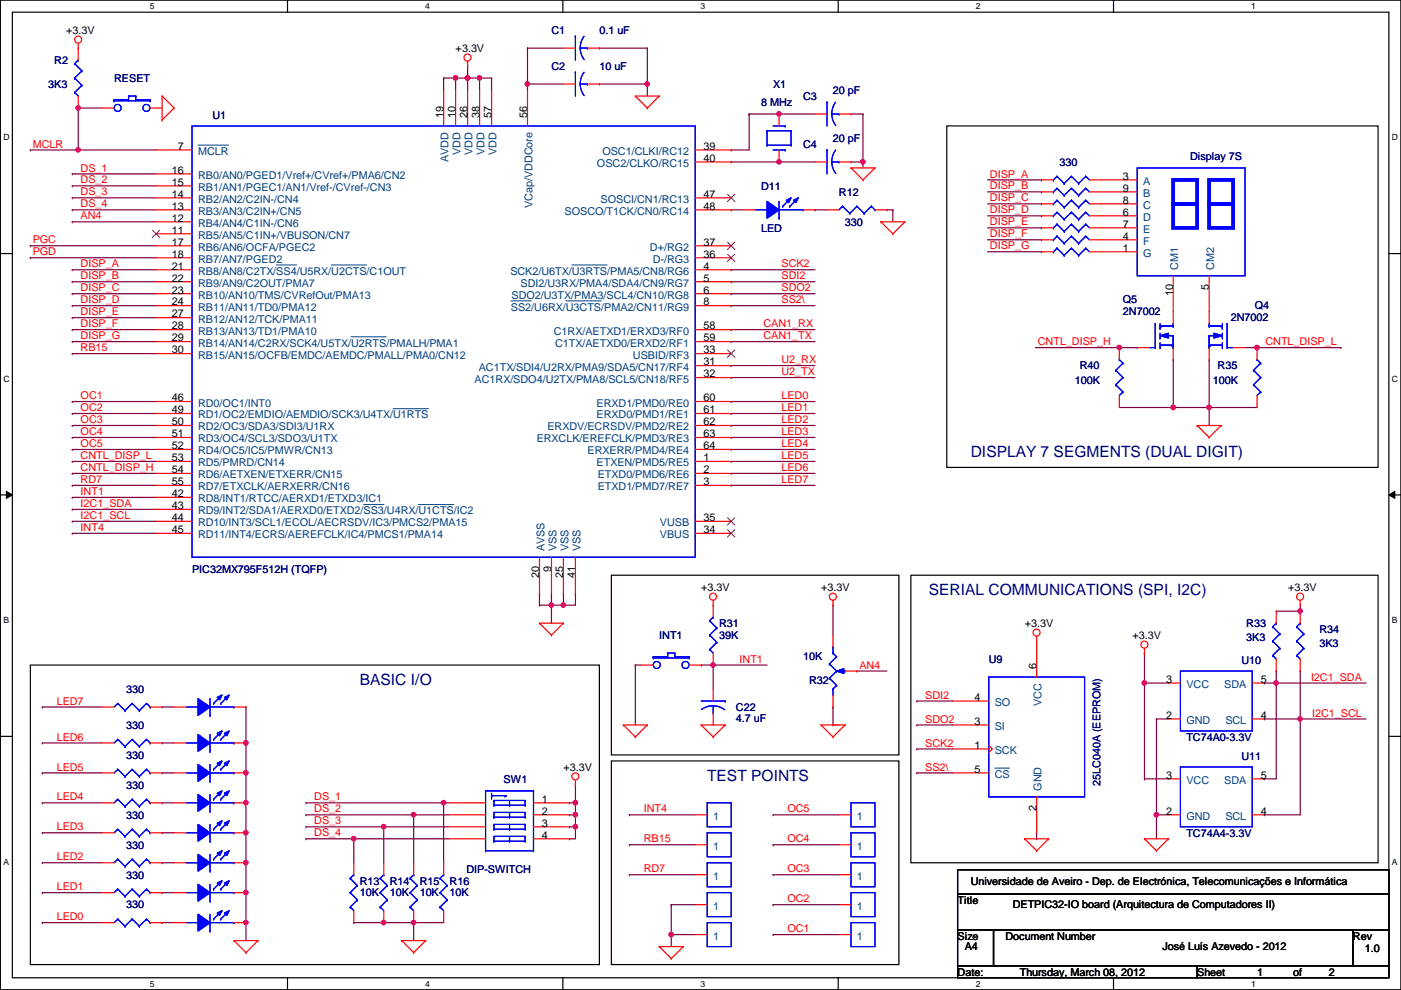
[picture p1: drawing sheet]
<svg xmlns="http://www.w3.org/2000/svg" width="297mm" height="210mm" viewBox="0 0 297 210" stroke-linecap="round" stroke-linejoin="round" font-family="sans-serif">
<defs><g id="words">
<g font-size="3.3" fill="#000080">
<text x="205.8" y="97">DISPLAY 7 SEGMENTS (DUAL DIGIT)</text>
<text x="196.9" y="126.2">SERIAL COMMUNICATIONS (SPI, I2C)</text>
<text x="76.3" y="145.2">BASIC I/O</text>
<text x="149.9" y="165.6">TEST POINTS</text>
</g>
<g font-size="2.3">
<text x="14.1" y="7.2">+3.3V</text>
<text x="96.6" y="11">+3.3V</text>
<text x="94" y="24.9" transform="rotate(-90 94 24.9)">19</text>
<text x="96.6" y="24.9" transform="rotate(-90 96.6 24.9)">10</text>
<text x="99.1" y="24.9" transform="rotate(-90 99.1 24.9)">26</text>
<text x="101.6" y="24.9" transform="rotate(-90 101.6 24.9)">38</text>
<text x="104.2" y="24.9" transform="rotate(-90 104.2 24.9)">57</text>
<text x="111.8" y="24.9" transform="rotate(-90 111.8 24.9)">56</text>
<text x="37.7" y="31.7">7</text>
<text x="149.2" y="31.7">39</text>
<text x="149.2" y="34.3">40</text>
<text x="36.4" y="36.8">16</text>
<text x="36.4" y="39.4">15</text>
<text x="36.4" y="41.9">14</text>
<text x="149.2" y="41.9">47</text>
<text x="238.1" y="38.1">3</text>
<text x="238.1" y="40.6">9</text>
<text x="36.4" y="44.4">13</text>
<text x="36.4" y="47">12</text>
<text x="149.2" y="44.4">48</text>
<text x="238.1" y="43.2">8</text>
<text x="238.1" y="45.7">6</text>
<text x="36.4" y="49.5">11</text>
<text x="36.4" y="52.1">17</text>
<text x="149.2" y="52.1">37</text>
<text x="238.1" y="48.3">7</text>
<text x="238.1" y="50.8">4</text>
<text x="238.1" y="53.3">1</text>
<text x="36.4" y="54.6">18</text>
<text x="36.4" y="57.1">21</text>
<text x="36.4" y="59.7">22</text>
<text x="149.2" y="54.6">36</text>
<text x="149.2" y="57.1">4</text>
<text x="149.2" y="59.7">5</text>
<text x="36.4" y="62.2">23</text>
<text x="36.4" y="64.8">24</text>
<text x="149.2" y="62.2">6</text>
<text x="149.2" y="64.8">8</text>
<text x="248.7" y="62.8" transform="rotate(-90 248.7 62.8)">10</text>
<text x="256.3" y="61.5" transform="rotate(-90 256.3 61.5)">5</text>
<text x="36.4" y="67.3">27</text>
<text x="36.4" y="69.8">28</text>
<text x="149.2" y="69.8">58</text>
<text x="36.4" y="72.4">29</text>
<text x="36.4" y="74.9">30</text>
<text x="149.2" y="72.4">59</text>
<text x="149.2" y="74.9">33</text>
<text x="149.2" y="77.5">31</text>
<text x="149.2" y="80">32</text>
<text x="36.4" y="85.1">46</text>
<text x="36.4" y="87.6">49</text>
<text x="149.2" y="85.1">60</text>
<text x="149.2" y="87.6">61</text>
<text x="36.4" y="90.2">50</text>
<text x="36.4" y="92.7">51</text>
<text x="36.4" y="95.2">52</text>
<text x="149.2" y="90.2">62</text>
<text x="149.2" y="92.7">63</text>
<text x="149.2" y="95.2">64</text>
<text x="36.4" y="97.8">53</text>
<text x="36.4" y="100.3">54</text>
<text x="149.2" y="97.8">1</text>
<text x="149.2" y="100.3">2</text>
<text x="36.4" y="102.9">55</text>
<text x="36.4" y="105.4">42</text>
<text x="36.4" y="107.9">43</text>
<text x="149.2" y="102.9">3</text>
<text x="36.4" y="110.5">44</text>
<text x="36.4" y="113">45</text>
<text x="149.2" y="110.5">35</text>
<text x="149.2" y="113">34</text>
<text x="114.3" y="122.5" transform="rotate(-90 114.3 122.5)">20</text>
<text x="116.9" y="121.2" transform="rotate(-90 116.9 121.2)">9</text>
<text x="119.4" y="122.5" transform="rotate(-90 119.4 122.5)">25</text>
<text x="122" y="122.5" transform="rotate(-90 122 122.5)">41</text>
<text x="148.7" y="125.3">+3.3V</text>
<text x="174.1" y="125.3">+3.3V</text>
<text x="273.1" y="125.3">+3.3V</text>
<text x="217.3" y="132.9">+3.3V</text>
<text x="240.1" y="135.5">+3.3V</text>
<text x="219.7" y="141.8" transform="rotate(-90 219.7 141.8)">6</text>
<text x="206.6" y="148.6">4</text>
<text x="247.2" y="144.8">3</text>
<text x="267.3" y="144.8">5</text>
<text x="206.6" y="153.7">3</text>
<text x="247.2" y="152.4">2</text>
<text x="267.3" y="152.4">4</text>
<text x="206.6" y="158.7">1</text>
<text x="119.5" y="163.4">+3.3V</text>
<text x="206.6" y="163.8">5</text>
<text x="247.2" y="165.1">3</text>
<text x="267.3" y="165.1">5</text>
<text x="114.9" y="170.2">1</text>
<text x="114.9" y="172.7">2</text>
<text x="219.7" y="172" transform="rotate(-90 219.7 172)">2</text>
<text x="247.2" y="172.7">2</text>
<text x="267.3" y="172.7">4</text>
<text x="114.9" y="175.3">3</text>
<text x="114.9" y="177.8">4</text>
<text x="203" y="191.6">Title</text>
<text x="205.8" y="187.5">Universidade de Aveiro - Dep. de Electrónica, Telecomunicações e Informática</text>
<text x="214.7" y="192.6">DETPIC32-IO board (Arquitectura de Computadores II)</text>
<text x="203" y="199.2">Size</text>
<text x="204.6" y="201.5">A4</text>
<text x="213.2" y="199.2">Document Number</text>
<text x="246.5" y="201.5">José Luís Azevedo - 2012</text>
<text x="286.8" y="199.2">Rev</text>
<text x="289.4" y="201.8">1.0</text>
<text x="203" y="206.8">Date:</text>
<text x="216.2" y="206.8">Thursday, March 08, 2012</text>
<text x="253.8" y="206.8">Sheet</text>
<text x="266.5" y="206.8">1</text>
<text x="274.1" y="206.8">of</text>
<text x="281.8" y="206.8">2</text>
</g>
<g font-size="2.3" fill="#000080">
<text x="116.9" y="7.2">C1</text>
<text x="127.1" y="7.2">0.1 uF</text>
<text x="11.5" y="13.5">R2</text>
<text x="24.2" y="17.4">RESET</text>
<text x="116.9" y="14.8">C2</text>
<text x="127.1" y="14.8">10 uF</text>
<text x="10.2" y="18.6">3K3</text>
<text x="161.4" y="22.4">8 MHz</text>
<text x="163.9" y="18.6">X1</text>
<text x="170.3" y="21.2">C3</text>
<text x="176.6" y="19.9">20 pF</text>
<text x="45" y="25.2">U1</text>
<text x="170.3" y="31.3">C4</text>
<text x="176.6" y="30.1">20 pF</text>
<text x="224.6" y="35.1">330</text>
<text x="252.3" y="33.9">Display 7S</text>
<text x="161.4" y="40.2">D11</text>
<text x="177.9" y="41.5">R12</text>
<text x="179.2" y="47.8">330</text>
<text x="161.4" y="49.1">LED</text>
<text x="238.1" y="64.3">Q5</text>
<text x="266" y="65.6">Q4</text>
<text x="238.1" y="66.9">2N7002</text>
<text x="260.9" y="68.2">2N7002</text>
<text x="227.9" y="81.4">100K</text>
<text x="228.9" y="78.3">R40</text>
<text x="257.1" y="81.4">100K</text>
<text x="258.1" y="78.3">R35</text>
<text x="40.7" y="121.5">PIC32MX795F512H (TQFP)</text>
<text x="139.8" y="135.5">INT1</text>
<text x="152.5" y="132.9">R31</text>
<text x="152.5" y="135.5">39K</text>
<text x="264.2" y="132.9">R33</text>
<text x="264.2" y="136">3K3</text>
<text x="279.7" y="134.2">R34</text>
<text x="279.7" y="137.2">3K3</text>
<text x="170.3" y="140">10K</text>
<text x="209.6" y="140.5">U9</text>
<text x="263.2" y="140.8">U10</text>
<text x="26.8" y="146.9">330</text>
<text x="171.5" y="145.1">R32</text>
<text x="26.8" y="154.5">330</text>
<text x="156" y="150.7">C22</text>
<text x="156" y="153">4.7 uF</text>
<text x="26.8" y="160.9">330</text>
<text x="251.5" y="157.1">TC74A0-3.3V</text>
<text x="263.2" y="161.1">U11</text>
<text x="26.8" y="167.2">330</text>
<text x="106.8" y="165.9">SW1</text>
<text x="233.3" y="166.7" transform="rotate(-90 233.3 166.7)">25LC040A (EEPROM)</text>
<text x="26.8" y="173.6">330</text>
<text x="26.8" y="179.9">330</text>
<text x="251.5" y="177.4">TC74A4-3.3V</text>
<text x="98.9" y="185">DIP-SWITCH</text>
<text x="26.8" y="186.3">330</text>
<text x="76.3" y="187.5">R13</text>
<text x="76.3" y="190.1">10K</text>
<text x="82.6" y="187.5">R14</text>
<text x="82.6" y="190.1">10K</text>
<text x="89" y="187.5">R15</text>
<text x="89" y="190.1">10K</text>
<text x="95.3" y="187.5">R16</text>
<text x="95.3" y="190.1">10K</text>
<text x="26.8" y="192.6">330</text>
</g>
<g font-size="2.3" fill="#f00">
<text x="6.9" y="31.3">MCLR</text>
<text x="17.1" y="41.4">DS_3</text>
<text x="17.1" y="36.4">DS_1</text>
<text x="17.1" y="38.9">DS_2</text>
<text x="209.9" y="37.6">DISP_A</text>
<text x="209.9" y="40.2">DISP_B</text>
<text x="17.1" y="44">DS_4</text>
<text x="17.1" y="46.5">AN4</text>
<text x="209.9" y="47.8">DISP_E</text>
<text x="209.9" y="42.7">DISP_C</text>
<text x="209.9" y="45.3">DISP_D</text>
<text x="6.9" y="51.6">PGC</text>
<text x="209.9" y="50.3">DISP_F</text>
<text x="209.9" y="52.9">DISP_G</text>
<text x="6.9" y="54.1">PGD</text>
<text x="17.1" y="59.2">DISP_B</text>
<text x="17.1" y="56.7">DISP_A</text>
<text x="165.7" y="59.2">SDI2</text>
<text x="165.7" y="56.7">SCK2</text>
<text x="17.1" y="61.8">DISP_C</text>
<text x="17.1" y="64.3">DISP_D</text>
<text x="165.7" y="64.3">SS2\</text>
<text x="165.7" y="61.8">SDO2</text>
<text x="17.1" y="69.4">DISP_F</text>
<text x="17.1" y="66.8">DISP_E</text>
<text x="17.1" y="71.9">DISP_G</text>
<text x="161.9" y="71.9">CAN1_TX</text>
<text x="161.9" y="69.4">CAN1_RX</text>
<text x="17.1" y="74.5">RB15</text>
<text x="165.7" y="77">U2_RX</text>
<text x="220" y="73.2">CNTL_DISP_H</text>
<text x="268.3" y="73.2">CNTL_DISP_L</text>
<text x="165.7" y="79.5">U2_TX</text>
<text x="17.1" y="89.7">OC3</text>
<text x="17.1" y="84.6">OC1</text>
<text x="17.1" y="87.2">OC2</text>
<text x="165.7" y="84.6">LED0</text>
<text x="165.7" y="87.2">LED1</text>
<text x="165.7" y="89.7">LED2</text>
<text x="17.1" y="92.2">OC4</text>
<text x="17.1" y="94.8">OC5</text>
<text x="165.7" y="94.8">LED4</text>
<text x="165.7" y="92.2">LED3</text>
<text x="17.1" y="97.3">CNTL_DISP_L</text>
<text x="17.1" y="99.9">CNTL_DISP_H</text>
<text x="165.7" y="97.3">LED5</text>
<text x="165.7" y="99.9">LED6</text>
<text x="17.1" y="104.9">INT1</text>
<text x="17.1" y="107.5">I2C1_SDA</text>
<text x="17.1" y="102.4">RD7</text>
<text x="165.7" y="102.4">LED7</text>
<text x="17.1" y="112.6">INT4</text>
<text x="17.1" y="110">I2C1_SCL</text>
<text x="156.8" y="140.5">INT1</text>
<text x="182.2" y="141.8">AN4</text>
<text x="12" y="149.4">LED7</text>
<text x="196.2" y="148.1">SDI2</text>
<text x="278" y="144.3">I2C1_SDA</text>
<text x="196.2" y="153.2">SDO2</text>
<text x="278.2" y="151.9">I2C1_SCL</text>
<text x="12" y="157">LED6</text>
<text x="196.2" y="158.3">SCK2</text>
<text x="12" y="163.4">LED5</text>
<text x="196.2" y="163.4">SS2\</text>
<text x="12" y="169.7">LED4</text>
<text x="66.6" y="172.3">DS_2</text>
<text x="66.6" y="169.7">DS_1</text>
<text x="136.5" y="172.3">INT4</text>
<text x="167" y="172.3">OC5</text>
<text x="12" y="176.1">LED3</text>
<text x="66.6" y="177.3">DS_4</text>
<text x="66.6" y="174.8">DS_3</text>
<text x="136.5" y="178.6">RB15</text>
<text x="167" y="178.6">OC4</text>
<text x="12" y="182.4">LED2</text>
<text x="136.5" y="185">RD7</text>
<text x="167" y="185">OC3</text>
<text x="12" y="188.8">LED1</text>
<text x="167" y="191.3">OC2</text>
<text x="12" y="195.1">LED0</text>
<text x="167" y="197.7">OC1</text>
</g>
<g font-size="2.3" fill="#004080">
<text x="42" y="32.9">MCLR</text>
<text x="95.1" y="34.3" transform="rotate(-90 95.1 34.3)">AVDD</text>
<text x="97.7" y="32.8" transform="rotate(-90 97.7 32.8)">VDD</text>
<text x="100.2" y="32.8" transform="rotate(-90 100.2 32.8)">VDD</text>
<text x="102.7" y="32.8" transform="rotate(-90 102.7 32.8)">VDD</text>
<text x="105.3" y="32.8" transform="rotate(-90 105.3 32.8)">VDD</text>
<text x="126.6" y="35.4">OSC2/CLKO/RC15</text>
<text x="127.7" y="32.9">OSC1/CLKI/RC12</text>
<text x="42" y="37.9">RB0/AN0/PGED1/Vref+/CVref+/PMA6/CN2</text>
<text x="42" y="40.5">RB1/AN1/PGEC1/AN1/Vref-/CVref-/CN3</text>
<text x="242.4" y="39.2">A</text>
<text x="242.4" y="41.7">B</text>
<text x="42" y="43">RB2/AN2/C2IN-/CN4</text>
<text x="42" y="45.6">RB3/AN3/C2IN+/CN5</text>
<text x="112.9" y="44.1" transform="rotate(-90 112.9 44.1)">VCap/VDDCore</text>
<text x="119.7" y="45.6">SOSCO/T1CK/CN0/RC14</text>
<text x="127.3" y="43">SOSCI/CN1/RC13</text>
<text x="242.4" y="44.3">C</text>
<text x="242.4" y="46.8">D</text>
<text x="42" y="50.6">RB5/AN5/C1IN+/VBUSON/CN7</text>
<text x="42" y="48.1">RB4/AN4/C1IN-/CN6</text>
<text x="42" y="53.2">RB6/AN6/OCFA/PGEC2</text>
<text x="137.8" y="53.2">D+/RG2</text>
<text x="242.4" y="49.4">E</text>
<text x="242.4" y="51.9">F</text>
<text x="42" y="55.7">RB7/AN7/PGED2</text>
<text x="42" y="58.3">RB8/AN8/C2TX/SS4/U5RX/U2CTS/C1OUT</text>
<text x="108.2" y="58.3">SCK2/U6TX/U3RTS/PMA5/CN8/RG6</text>
<text x="138.4" y="55.7">D-/RG3</text>
<text x="242.4" y="54.4">G</text>
<text x="249.8" y="57.2" transform="rotate(-90 249.8 57.2)">CM1</text>
<text x="257.4" y="57.2" transform="rotate(-90 257.4 57.2)">CM2</text>
<text x="42" y="60.8">RB9/AN9/C2OUT/PMA7</text>
<text x="42" y="63.3">RB10/AN10/TMS/CVRefOut/PMA13</text>
<text x="42" y="65.9">RB11/AN11/TD0/PMA12</text>
<text x="108.3" y="65.9">SS2/U6RX/U3CTS/PMA2/CN11/RG9</text>
<text x="108.5" y="63.3">SDO2/U3TX/PMA3/SCL4/CN10/RG8</text>
<text x="110.4" y="60.8">SDI2/U3RX/PMA4/SDA4/CN9/RG7</text>
<text x="42" y="68.4">RB12/AN12/TCK/PMA11</text>
<text x="42" y="71">RB13/AN13/TD1/PMA10</text>
<text x="117.4" y="71">C1RX/AETXD1/ERXD3/RF0</text>
<text x="42" y="73.5">RB14/AN14/C2RX/SCK4/U5TX/U2RTS/PMALH/PMA1</text>
<text x="42" y="76">RB15/AN15/OCFB/EMDC/AEMDC/PMALL/PMA0/CN12</text>
<text x="117.7" y="73.5">C1TX/AETXD0/ERXD2/RF1</text>
<text x="134.2" y="76">USBID/RF3</text>
<text x="100.6" y="81.1">AC1RX/SDO4/U2TX/PMA8/SCL5/CN18/RF5</text>
<text x="101.5" y="78.6">AC1TX/SDI4/U2RX/PMA9/SDA5/CN17/RF4</text>
<text x="42" y="86.2">RD0/OC1/INT0</text>
<text x="42" y="88.7">RD1/OC2/EMDIO/AEMDIO/SCK3/U4TX/U1RTS</text>
<text x="126.5" y="86.2">ERXD1/PMD0/RE0</text>
<text x="126.5" y="88.7">ERXD0/PMD1/RE1</text>
<text x="42" y="91.3">RD2/OC3/SDA3/SDI3/U1RX</text>
<text x="42" y="93.8">RD3/OC4/SCL3/SDO3/U1TX</text>
<text x="113.8" y="93.8">ERXCLK/EREFCLK/PMD3/RE3</text>
<text x="116.1" y="91.3">ERXDV/ECRSDV/PMD2/RE2</text>
<text x="42" y="96.4">RD4/OC5/IC5/PMWR/CN13</text>
<text x="42" y="98.9">RD5/PMRD/CN14</text>
<text x="42" y="101.4">RD6/AETXEN/ETXERR/CN15</text>
<text x="124.6" y="96.4">ERXERR/PMD4/RE4</text>
<text x="126.5" y="98.9">ETXEN/PMD5/RE5</text>
<text x="126.7" y="101.4">ETXD0/PMD6/RE6</text>
<text x="42" y="104">RD7/ETXCLK/AERXERR/CN16</text>
<text x="42" y="106.5">RD8/INT1/RTCC/AERXD1/ETXD3/IC1</text>
<text x="126.7" y="104">ETXD1/PMD7/RE7</text>
<text x="42" y="109.1">RD9/INT2/SDA1/AERXD0/ETXD2/SS3/U4RX/U1CTS/IC2</text>
<text x="42" y="111.6">RD10/INT3/SCL1/ECOL/AECRSDV/IC3/PMCS2/PMA15</text>
<text x="139.9" y="111.6">VUSB</text>
<text x="42" y="114.1">RD11/INT4/ECRS/AEREFCLK/IC4/PMCS1/PMA14</text>
<text x="115.4" y="116.9" transform="rotate(-90 115.4 116.9)">AVSS</text>
<text x="118" y="116.9" transform="rotate(-90 118 116.9)">VSS</text>
<text x="120.5" y="116.9" transform="rotate(-90 120.5 116.9)">VSS</text>
<text x="123.1" y="116.9" transform="rotate(-90 123.1 116.9)">VSS</text>
<text x="139.9" y="114.1">VBUS</text>
<text x="210.9" y="149.7">SO</text>
<text x="220.8" y="149.6" transform="rotate(-90 220.8 149.6)">VCC</text>
<text x="251.5" y="145.9">VCC</text>
<text x="259.5" y="145.9">SDA</text>
<text x="210.9" y="154.8">SI</text>
<text x="251.5" y="153.5">GND</text>
<text x="259.8" y="153.5">SCL</text>
<text x="210.9" y="159.9">SCK</text>
<text x="210.9" y="164.9">CS</text>
<text x="220.8" y="167.7" transform="rotate(-90 220.8 167.7)">GND</text>
<text x="251.5" y="166.2">VCC</text>
<text x="259.5" y="166.2">SDA</text>
<text x="151.2" y="173.8">1</text>
<text x="181.7" y="173.8">1</text>
<text x="251.5" y="173.8">GND</text>
<text x="259.8" y="173.8">SCL</text>
<text x="151.2" y="180.2">1</text>
<text x="181.7" y="180.2">1</text>
<text x="151.2" y="186.5">1</text>
<text x="181.7" y="186.5">1</text>
<text x="151.2" y="192.9">1</text>
<text x="181.7" y="192.9">1</text>
<text x="151.2" y="199.2">1</text>
<text x="181.7" y="199.2">1</text>
</g>
<g font-size="1.8">
<text x="31.8" y="1.9">5</text>
<text x="90.1" y="1.9">4</text>
<text x="148.5" y="1.9">3</text>
<text x="206.9" y="1.9">2</text>
<text x="265.3" y="1.9">1</text>
<text x=".7" y="29.8">D</text>
<text x="295.1" y="29.8">D</text>
<text x=".7" y="80.9">C</text>
<text x="295.1" y="80.9">C</text>
<text x=".7" y="132.1">B</text>
<text x="295.1" y="132.1">B</text>
<text x=".7" y="183.3">A</text>
<text x="295.1" y="183.3">A</text>
<text x="31.8" y="209.2">5</text>
<text x="90.1" y="209.2">4</text>
<text x="148.5" y="209.2">3</text>
<text x="206.9" y="209.2">2</text>
<text x="265.3" y="209.2">1</text>
</g>
</g></defs>
<path d="M.1 0h296.9v209.8h-296.9zM2.6 2.6h291.9v204.7h-291.9z" fill="none" stroke="#000" stroke-width=".25"/>
<g fill="#fff">
<path d="M31.8 .3h1v2h-1z"/>
<path d="M31.8 207.6h1v1.9h-1z"/>
</g>
<path d="M61 0v2.6M61 207.3v2.5" fill="none" stroke="#000" stroke-width=".25"/>
<g fill="#fff">
<path d="M90.1 .3h1v2h-1z"/>
<path d="M90.1 207.6h1v1.9h-1z"/>
</g>
<path d="M119.3 0v2.6M119.3 207.3v2.5" fill="none" stroke="#000" stroke-width=".25"/>
<g fill="#fff">
<path d="M148.5 .3h1v2h-1z"/>
<path d="M148.5 207.6h1v1.9h-1z"/>
</g>
<path d="M177.7 0v2.6M177.7 207.3v2.5" fill="none" stroke="#000" stroke-width=".25"/>
<g fill="#fff">
<path d="M206.9 .3h1v2h-1z"/>
<path d="M206.9 207.6h1v1.9h-1z"/>
</g>
<path d="M236.1 0v2.6M236.1 207.3v2.5" fill="none" stroke="#000" stroke-width=".25"/>
<g fill="#fff">
<path d="M265.3 .3h.9v2h-.9z"/>
<path d="M265.3 207.6h.9v1.9h-.9z"/>
<path d="M.7 28.2h1.3v1.9h-1.3z"/>
<path d="M295.1 28.2h1.3v1.9h-1.3z"/>
<path d="M.7 79.3h1.3v2h-1.3z"/>
<path d="M295.1 79.3h1.3v2h-1.3z"/>
</g>
<path d="M.1 53.8h2.5M294.5 53.8h2.5" fill="none" stroke="#000" stroke-width=".25"/>
<g fill="#fff">
<path d="M.7 130.5h1.2v2h-1.2z"/>
<path d="M295.1 130.5h1.2v2h-1.2z"/>
</g>
<path d="M.1 104.9h2.5M294.5 104.9h2.5" fill="none" stroke="#000" stroke-width=".25"/>
<path d="M1.4 104.2l1.2 .7-1.2 .8zM294.5 104.9l1.2-.7v1.5z" fill="#000"/>
<path d="M1.4 104.2l1.2 .7-1.2 .8zM294.5 104.9l1.2-.7v1.5z" fill="none" stroke="#000" stroke-width=".21"/>
<g fill="#fff">
<path d="M.7 181.7h1.2v2h-1.2z"/>
<path d="M295.1 181.7h1.2v2h-1.2z"/>
</g>
<path d="M.1 156.1h2.5M294.5 156.1h2.5" fill="none" stroke="#000" stroke-width=".25"/>
<path d="M96.6 16.6h.1M96.6 16.6h2.5" fill="none" stroke="#800040" stroke-width=".25"/>
<circle cx="96.6" cy="16.5" r=".49" fill="#f0f"/>
<circle cx="96.6" cy="16.5" r=".49" fill="none" stroke="#f0f" stroke-width=".25"/>
<path d="M94.1 16.6h.1M94.1 16.6v2.5M96.6 16.6h.1M96.6 16.6v2.5M99.1 16.6h.1M99.1 16.6v2.5M101.7 16.6h.1M101.7 16.6h2.5M104.2 16.6h.1M104.2 16.6v2.5" fill="none" stroke="#800040" stroke-width=".25"/>
<circle cx="99.1" cy="16.5" r=".49" fill="#f0f"/>
<circle cx="99.1" cy="16.5" r=".49" fill="none" stroke="#f0f" stroke-width=".25"/>
<path d="M99.1 14h.1M99.1 14v2.6M101.7 16.6h.1M101.7 16.6v2.5" fill="none" stroke="#800040" stroke-width=".25"/>
<circle cx="101.7" cy="16.5" r=".49" fill="#f0f"/>
<circle cx="101.7" cy="16.5" r=".49" fill="none" stroke="#f0f" stroke-width=".25"/>
<path d="M114.4 128.3h.1M114.4 125.8h.1M114.4 128.3h2.5M114.4 125.8v2.5M116.9 128.3h.1M116.9 128.3v3.8M119.5 125.8h.1M119.5 128.3h.1M119.5 125.8v2.5M122 125.8h.1M122 125.8v2.5h-2.5" fill="none" stroke="#800040" stroke-width=".25"/>
<circle cx="119.4" cy="128.3" r=".49" fill="#f0f"/>
<circle cx="119.4" cy="128.3" r=".49" fill="none" stroke="#f0f" stroke-width=".25"/>
<g fill="none" stroke="#800040" stroke-width=".25">
<path d="M155 31.8h.1M155 31.8h3.8M165.2 24.2h.1M165.2 24.2h7.6M180.4 34.3h.1M180.4 24.2h.1M180.4 34.3h2.6M180.4 24.2h2.6M6.4 52.1h.1M6.4 54.7h.1M6.4 52.1h26.7M6.4 54.7h26.7"/>
<path d="M15.3 42h.1M15.3 42h17.8M116.9 125.8h.1M116.9 125.8v2.5"/>
</g>
<circle cx="165.2" cy="24.1" r=".49" fill="#f0f"/>
<circle cx="165.2" cy="24.1" r=".49" fill="none" stroke="#f0f" stroke-width=".25"/>
<path d="M158.8 24.2h.1M158.8 24.2v7.6M165.2 34.3h.1M165.2 34.3h7.6" fill="none" stroke="#800040" stroke-width=".25"/>
<circle cx="165.2" cy="34.3" r=".49" fill="#f0f"/>
<circle cx="165.2" cy="34.3" r=".49" fill="none" stroke="#f0f" stroke-width=".25"/>
<path d="M183 24.2h.1M183 24.2v10.1" fill="none" stroke="#800040" stroke-width=".25"/>
<circle cx="182.9" cy="34.3" r=".49" fill="#f0f"/>
<circle cx="182.9" cy="34.3" r=".49" fill="none" stroke="#f0f" stroke-width=".25"/>
<path d="M155 95.3h.1M155 95.3h17.8M116.9 128.3h.1M116.9 128.3h2.6" fill="none" stroke="#800040" stroke-width=".25"/>
<circle cx="116.9" cy="128.3" r=".49" fill="#f0f"/>
<circle cx="116.9" cy="128.3" r=".49" fill="none" stroke="#f0f" stroke-width=".25"/>
<path d="M99.1 16.6h.1M99.1 16.6h2.6M16.6 31.8h.1M16.6 31.8h16.5M155 34.3h.1M155 34.3h10.2" fill="none" stroke="#800040" stroke-width=".25"/>
<circle cx="99.1" cy="16.5" r=".49" fill="#f0f"/>
<circle cx="99.1" cy="16.5" r=".49" fill="none" stroke="#f0f" stroke-width=".25"/>
<path d="M94.1 16.6h.1M94.1 16.6h2.5M111.8 17.8h.1M111.8 17.8h7.7M127.1 17.8h.1M127.1 17.8h10.1M158.8 24.2h.1M158.8 24.2h6.4" fill="none" stroke="#800040" stroke-width=".25"/>
<circle cx="137.2" cy="17.8" r=".49" fill="#f0f"/>
<circle cx="137.2" cy="17.8" r=".49" fill="none" stroke="#f0f" stroke-width=".25"/>
<path d="M111.8 17.8h.1M111.8 17.8v1.3" fill="none" stroke="#800040" stroke-width=".25"/>
<circle cx="111.8" cy="17.8" r=".49" fill="#f0f"/>
<circle cx="111.8" cy="17.8" r=".49" fill="none" stroke="#f0f" stroke-width=".25"/>
<g fill="none" stroke="#800040" stroke-width=".25">
<path d="M111.8 10.2h.1M111.8 10.2h7.7M111.8 10.2v7.6M127.1 10.2h.1M127.1 10.2h10.1M137.2 10.2h.1M137.2 17.8h.1M137.2 10.2v10.2M15.3 36.9h.1M15.3 39.4h.1M15.3 36.9h17.8M15.3 39.4h17.8"/>
<path d="M183 34.3h.1M183 34.3v1.3M15.3 59.7h.1M15.3 44.5h.1M15.3 47h.1M15.3 57.2h.1M15.3 59.7h17.8M15.3 44.5h17.8M15.3 47h17.8M15.3 57.2h17.8M155 59.7h.1M155 57.2h.1"/>
<path d="M155 44.5h.1M155 59.7h17.8M155 44.5h2.6M155 57.2h17.8M172.8 44.5h.1M172.8 44.5h2.5M188 44.5h.1M188 44.5h1.3M189.3 44.5h.1M189.3 44.5v2.5M15.3 62.3h.1M15.3 64.8h.1"/>
<path d="M15.3 69.9h.1M15.3 67.4h.1M15.3 72.4h.1M15.3 75h.1M15.3 62.3h17.8M15.3 64.8h17.8M15.3 69.9h17.8M15.3 72.4h17.8M15.3 67.4h17.8M15.3 75h17.8M155 77.5h.1M155 72.4h.1"/>
<path d="M155 69.9h.1M155 64.8h.1M155 62.3h.1M155 62.3h17.8M155 64.8h17.8M155 69.9h17.8M155 77.5h17.8M155 72.4h17.8M15.3 92.8h.1M15.3 95.3h.1M15.3 90.2h.1M15.3 97.8h.1"/>
<path d="M15.3 85.1h.1M15.3 87.7h.1M15.3 92.8h17.8M15.3 95.3h17.8M15.3 90.2h17.8M15.3 97.8h17.8M15.3 85.1h17.8M15.3 87.7h17.8M155 80.1h.1M155 85.1h.1M155 87.7h.1M155 90.2h.1"/>
<path d="M155 92.8h.1M155 97.8h.1M155 92.8h17.8M155 90.2h17.8M155 97.8h17.8M155 85.1h17.8M155 87.7h17.8M155 80.1h17.8M15.3 100.4h.1M15.3 105.5h.1M15.3 113.1h.1M15.3 108h.1"/>
<path d="M15.3 110.5h.1M15.3 102.9h.1M15.3 100.4h17.8M15.3 105.5h17.8M15.3 113.1h17.8M15.3 102.9h17.8M15.3 108h17.8M15.3 110.5h17.8M155 100.4h.1M155 102.9h.1M155 100.4h17.8M155 102.9h17.8"/>
<path d="M52.2 157.5h.1M52.2 157.5v6.4M9 182.9h.1M9 189.3h.1M9 182.9h12.7M9 189.3h12.7"/>
</g>
<circle cx="52.1" cy="157.5" r=".49" fill="#f0f"/>
<circle cx="52.1" cy="157.5" r=".49" fill="none" stroke="#f0f" stroke-width=".25"/>
<path d="M52.2 163.9h.1M52.2 163.9v6.3" fill="none" stroke="#800040" stroke-width=".25"/>
<circle cx="52.1" cy="163.8" r=".49" fill="#f0f"/>
<circle cx="52.1" cy="163.8" r=".49" fill="none" stroke="#f0f" stroke-width=".25"/>
<path d="M9 195.6h.1M9 195.6h12.7M52.2 182.9h.1M52.2 182.9v6.4" fill="none" stroke="#800040" stroke-width=".25"/>
<circle cx="52.1" cy="182.9" r=".49" fill="#f0f"/>
<circle cx="52.1" cy="182.9" r=".49" fill="none" stroke="#f0f" stroke-width=".25"/>
<path d="M52.2 189.3h.1M52.2 189.3v6.3" fill="none" stroke="#800040" stroke-width=".25"/>
<circle cx="52.1" cy="189.2" r=".49" fill="#f0f"/>
<circle cx="52.1" cy="189.2" r=".49" fill="none" stroke="#f0f" stroke-width=".25"/>
<g fill="none" stroke="#800040" stroke-width=".25">
<path d="M34.4 157.5h.1M34.4 157.5h2.5M52.2 149.9h.1M52.2 149.9v7.6M34.4 163.9h.1M34.4 170.2h.1M34.4 176.6h.1M34.4 163.9h2.5M34.4 170.2h2.5M34.4 176.6h2.5M52.2 170.2h.1M52.2 170.2v6.4"/>
<path d="M34.4 189.3h.1M34.4 182.9h.1M34.4 195.6h.1M34.4 189.3h2.5M34.4 182.9h2.5M34.4 195.6h2.5"/>
</g>
<circle cx="52.1" cy="170.2" r=".49" fill="#f0f"/>
<circle cx="52.1" cy="170.2" r=".49" fill="none" stroke="#f0f" stroke-width=".25"/>
<path d="M52.2 195.6h.1M52.2 195.6v3.8" fill="none" stroke="#800040" stroke-width=".25"/>
<circle cx="52.1" cy="195.6" r=".49" fill="#f0f"/>
<circle cx="52.1" cy="195.6" r=".49" fill="none" stroke="#f0f" stroke-width=".25"/>
<path d="M52.2 176.6h.1M52.2 176.6v6.3" fill="none" stroke="#800040" stroke-width=".25"/>
<circle cx="52.1" cy="176.5" r=".49" fill="#f0f"/>
<circle cx="52.1" cy="176.5" r=".49" fill="none" stroke="#f0f" stroke-width=".25"/>
<g fill="none" stroke="#800040" stroke-width=".25">
<path d="M9 149.9h.1M9 157.5h.1M9 149.9h12.7M9 157.5h12.7M34.4 149.9h.1M34.4 149.9h2.5M9 163.9h.1M9 170.2h.1M9 176.6h.1M9 163.9h12.7M9 170.2h12.7M9 176.6h12.7"/>
<path d="M122 172.8h.1M122 172.8v2.5"/>
</g>
<circle cx="122" cy="175.3" r=".49" fill="#f0f"/>
<circle cx="122" cy="175.3" r=".49" fill="none" stroke="#f0f" stroke-width=".25"/>
<circle cx="122" cy="172.7" r=".49" fill="#f0f"/>
<circle cx="122" cy="172.7" r=".49" fill="none" stroke="#f0f" stroke-width=".25"/>
<path d="M87.7 172.8h.1M87.7 172.8h7.6M94.1 170.2h.1M94.1 170.2h1.2M120.7 170.2h.1M120.7 170.2h1.3M122 175.3h.1M122 170.2h.1M122 170.2v2.6M122 175.3v2.5" fill="none" stroke="#800040" stroke-width=".25"/>
<circle cx="122" cy="170.2" r=".49" fill="#f0f"/>
<circle cx="122" cy="170.2" r=".49" fill="none" stroke="#f0f" stroke-width=".25"/>
<path d="M75 177.8h.1M75 177.8h20.3M81.4 175.3h.1M81.4 175.3h13.9M120.7 172.8h.1M120.7 177.8h.1M120.7 175.3h.1M120.7 172.8h1.3M120.7 177.8h1.3M120.7 175.3h1.3" fill="none" stroke="#800040" stroke-width=".25"/>
<circle cx="75" cy="177.8" r=".49" fill="#f0f"/>
<circle cx="75" cy="177.8" r=".49" fill="none" stroke="#f0f" stroke-width=".25"/>
<path d="M94.1 170.2h.1M94.1 170.2v12.7" fill="none" stroke="#800040" stroke-width=".25"/>
<circle cx="94" cy="170.2" r=".49" fill="#f0f"/>
<circle cx="94" cy="170.2" r=".49" fill="none" stroke="#f0f" stroke-width=".25"/>
<path d="M87.7 172.8h.1M87.7 172.8v10.1" fill="none" stroke="#800040" stroke-width=".25"/>
<circle cx="87.7" cy="172.7" r=".49" fill="#f0f"/>
<circle cx="87.7" cy="172.7" r=".49" fill="none" stroke="#f0f" stroke-width=".25"/>
<path d="M81.4 175.3h.1M81.4 175.3v7.6" fill="none" stroke="#800040" stroke-width=".25"/>
<circle cx="81.3" cy="175.3" r=".49" fill="#f0f"/>
<circle cx="81.3" cy="175.3" r=".49" fill="none" stroke="#f0f" stroke-width=".25"/>
<g fill="none" stroke="#800040" stroke-width=".25">
<path d="M64.9 177.8h.1M64.9 175.3h.1M64.9 172.8h.1M64.9 170.2h.1M64.9 177.8h10.1M64.9 175.3h16.5M64.9 172.8h22.8M64.9 170.2h29.2M75 177.8h.1M75 177.8v5.1M75 195.6h.1M75 195.6h6.4"/>
<path d="M87.7 195.6h.1M87.7 195.6h6.4"/>
</g>
<circle cx="87.7" cy="195.6" r=".49" fill="#f0f"/>
<circle cx="87.7" cy="195.6" r=".49" fill="none" stroke="#f0f" stroke-width=".25"/>
<path d="M122 166.4h.1M122 166.4v3.8M81.4 195.6h.1M81.4 195.6h6.3M87.7 195.6h.1M87.7 195.6v3.8" fill="none" stroke="#800040" stroke-width=".25"/>
<circle cx="81.3" cy="195.6" r=".49" fill="#f0f"/>
<circle cx="81.3" cy="195.6" r=".49" fill="none" stroke="#f0f" stroke-width=".25"/>
<path d="M133.4 172.8h.1M133.4 172.8h14M142.3 198.2h.1M142.3 198.2v2.5" fill="none" stroke="#800040" stroke-width=".25"/>
<circle cx="142.3" cy="198.1" r=".49" fill="#f0f"/>
<circle cx="142.3" cy="198.1" r=".49" fill="none" stroke="#f0f" stroke-width=".25"/>
<g fill="none" stroke="#800040" stroke-width=".25">
<path d="M16.6 22.9h.1M16.6 22.9v8.9M133.4 179.1h.1M133.4 179.1h14M163.9 179.1h.1M163.9 172.8h.1M163.9 179.1h14M163.9 172.8h14M133.4 185.5h.1M133.4 185.5h14M163.9 198.2h.1M163.9 191.8h.1"/>
<path d="M163.9 185.5h.1M163.9 198.2h14M163.9 191.8h14M163.9 185.5h14"/>
</g>
<circle cx="16.6" cy="31.8" r=".49" fill="#f0f"/>
<circle cx="16.6" cy="31.8" r=".49" fill="none" stroke="#f0f" stroke-width=".25"/>
<circle cx="16.6" cy="22.9" r=".49" fill="#f0f"/>
<circle cx="16.6" cy="22.9" r=".49" fill="none" stroke="#f0f" stroke-width=".25"/>
<g fill="none" stroke="#800040" stroke-width=".25">
<path d="M6.4 31.8h.1M6.4 31.8h10.2M16.6 22.9h.1M16.6 22.9h5.1M134.7 141h.1M134.7 141h1.3M134.7 141v12.7M148.7 141h.1M148.7 141h13.9M151.2 141h.1M142.3 198.2h.1M142.3 191.8h.1"/>
<path d="M142.3 198.2h5.1M142.3 191.8h5.1M142.3 191.8v6.4"/>
</g>
<circle cx="151.2" cy="141" r=".49" fill="#f0f"/>
<circle cx="151.2" cy="141" r=".49" fill="none" stroke="#f0f" stroke-width=".25"/>
<g fill="none" stroke="#800040" stroke-width=".25">
<path d="M176.6 128.3h.1M176.6 128.3v6.4M270.6 129.6h.1M270.6 129.6h5.1M151.2 141h.1M151.2 141v5.1M176.6 149.9h.1M176.6 153.7h.1M176.6 149.9v3.8M176.6 153.7h1.3M181.7 142.3h.1M181.7 142.3h6.3"/>
<path d="M194.4 148.6h.1M194.4 153.7h.1M194.4 158.8h.1M194.4 153.7h7.6M194.4 148.6h7.6M194.4 158.8h7.6M268.1 152.4h.1M270.6 144.8h.1M270.6 142.3h.1M270.6 142.3v22.8M275.7 142.3h.1M275.7 142.3v10.1h-7.6"/>
<path d="M194.4 163.9h.1M194.4 163.9h7.6M219.8 177.8h.1M219.8 176.6v1.2"/>
</g>
<circle cx="275.6" cy="129.6" r=".49" fill="#f0f"/>
<circle cx="275.6" cy="129.6" r=".49" fill="none" stroke="#f0f" stroke-width=".25"/>
<path d="M275.7 152.4h.1M275.7 152.4v20.4h-7.6M268.1 165.1h.1M268.1 172.8h.1M268.1 165.1h2.5" fill="none" stroke="#800040" stroke-width=".25"/>
<circle cx="275.6" cy="152.4" r=".49" fill="#f0f"/>
<circle cx="275.6" cy="152.4" r=".49" fill="none" stroke="#f0f" stroke-width=".25"/>
<path d="M270.6 144.8h.1M270.6 144.8h19" fill="none" stroke="#800040" stroke-width=".25"/>
<circle cx="270.6" cy="144.8" r=".49" fill="#f0f"/>
<circle cx="270.6" cy="144.8" r=".49" fill="none" stroke="#f0f" stroke-width=".25"/>
<path d="M275.7 129.6h.1M275.7 128.3v1.3M245.2 152.4h.1M245.2 152.4v20.4M275.7 152.4h.1M275.7 152.4h13.9M245.2 172.8h.1M245.2 172.8h2.5" fill="none" stroke="#800040" stroke-width=".25"/>
<circle cx="245.2" cy="172.7" r=".49" fill="#f0f"/>
<circle cx="245.2" cy="172.7" r=".49" fill="none" stroke="#f0f" stroke-width=".25"/>
<path d="M242.7 144.8h.1M242.7 144.8v20.3M245.2 152.4h.1M245.2 152.4h2.5M242.7 165.1h.1M242.7 165.1h5" fill="none" stroke="#800040" stroke-width=".25"/>
<circle cx="242.6" cy="144.8" r=".49" fill="#f0f"/>
<circle cx="242.6" cy="144.8" r=".49" fill="none" stroke="#f0f" stroke-width=".25"/>
<path d="M264 73.7h2.5M266.5 73.7h.1M242.7 138.5h.1M242.7 138.5v6.3M242.7 144.8h.1M242.7 144.8h5M268.1 144.8h.1M268.1 144.8h2.5M245.2 172.8h.1M245.2 172.8v5" fill="none" stroke="#800040" stroke-width=".25"/>
<circle cx="266.5" cy="73.7" r=".49" fill="#f0f"/>
<circle cx="266.5" cy="73.7" r=".49" fill="none" stroke="#f0f" stroke-width=".25"/>
<path d="M256.4 76.2h.1M256.4 76.2v14M266.5 73.7h17.8M284.3 73.7h.1M256.4 86.4h.1M256.4 86.4h10.1" fill="none" stroke="#800040" stroke-width=".25"/>
<circle cx="256.3" cy="86.4" r=".49" fill="#f0f"/>
<circle cx="256.3" cy="86.4" r=".49" fill="none" stroke="#f0f" stroke-width=".25"/>
<g fill="none" stroke="#800040" stroke-width=".25">
<path d="M209.4 38.1h11.4M220.8 38.1h.1M209.4 48.3h11.4M209.4 40.7h11.4M209.4 43.2h11.4M209.4 45.8h11.4M209.4 50.8h11.4M209.4 53.4h11.4M220.8 48.3h.1M220.8 40.7h.1M220.8 43.2h.1M220.8 45.8h.1"/>
<path d="M220.8 50.8h.1M220.8 53.4h.1M248.7 76.2h.1M248.7 76.2v10.2h7.7M256.4 86.4h.1"/>
</g>
<circle cx="248.7" cy="86.4" r=".49" fill="#f0f"/>
<circle cx="248.7" cy="86.4" r=".49" fill="none" stroke="#f0f" stroke-width=".25"/>
<path d="M219.5 73.7h17.8M237.3 73.7h.1" fill="none" stroke="#800040" stroke-width=".25"/>
<circle cx="237.3" cy="73.7" r=".49" fill="#f0f"/>
<circle cx="237.3" cy="73.7" r=".49" fill="none" stroke="#f0f" stroke-width=".25"/>
<path d="M237.3 73.7h3.8M241.1 73.7h.1M237.3 86.4h11.4M248.7 86.4h.1" fill="none" stroke="#800040" stroke-width=".25"/>
<g fill="none" stroke="#f00" stroke-width=".25">
<path d="M16.6 10.2h.1M16.6 9.2v1M94.1 19.1v7.6M96.6 19.1v7.6M99.1 14h.1M99.1 13v1M99.1 19.1v7.6M101.7 19.1v7.6M104.2 19.1v7.6M111.8 19.1v7.6M21.7 22.9h2.5M31.8 22.9h2.6"/>
<path d="M33.1 36.9h7.6M33.1 39.4h7.6M33.1 31.8h7.6M34.4 20.4h.1M34.4 25.4h.1M34.4 20.4v5M34.4 20.4l2.5 2.5M36.9 22.9h.1M36.9 22.9l-2.5 2.5M134.7 20.4h.1M134.7 20.4h5.1M134.7 20.4l2.5 2.5"/>
<path d="M137.2 22.9h.1M139.8 20.4h.1M139.8 20.4l-2.6 2.5M147.4 31.8h7.6M147.4 34.3h7.6M180.4 35.6h.1M180.4 35.6h5.1M180.4 35.6l2.6 2.5M183 38.1h.1M185.5 35.6h.1M185.5 35.6l-2.5 2.5M33.1 47h7.6"/>
<path d="M33.1 42h7.6M33.1 44.5h7.6M33.1 49.6h7.6M33.1 52.1h7.6M33.1 54.7h7.6M33.1 57.2h7.6M33.1 59.7h7.6M147.4 42h7.6M147.4 44.5h7.6M147.4 52.1h7.6M147.4 54.7h7.6M147.4 57.2h7.6"/>
<path d="M147.4 59.7h7.6M186.8 47h.1M186.8 47h5.1M186.8 47l2.5 2.6M189.3 49.6h.1M191.9 47h.1M191.9 47l-2.6 2.6M33.1 62.3h7.6M33.1 64.8h7.6M33.1 67.4h7.6M33.1 69.9h7.6M33.1 72.4h7.6"/>
<path d="M33.1 75h7.6M147.4 62.3h7.6M147.4 64.8h7.6M147.4 69.9h7.6M147.4 72.4h7.6M147.4 75h7.6M147.4 77.5h7.6M266.5 73.7v2.5M33.1 90.2h7.6M33.1 85.1h7.6M33.1 87.7h7.6M33.1 92.8h7.6"/>
<path d="M33.1 95.3h7.6M33.1 97.8h7.6M147.4 90.2h7.6M147.4 85.1h7.6M147.4 87.7h7.6M147.4 92.8h7.6M147.4 95.3h7.6M147.4 97.8h7.6M147.4 80.1h7.6M253.8 90.2h.1M253.8 90.2h5.1M253.8 90.2l2.6 2.6"/>
<path d="M256.4 92.8h.1M258.9 90.2h.1M258.9 90.2l-2.5 2.6M266.5 83.9v2.5M33.1 100.4h7.6M33.1 102.9h7.6M33.1 105.5h7.6M33.1 108h7.6M33.1 110.5h7.6M33.1 113.1h7.6M114.4 118.2v7.6M116.9 118.2v7.6"/>
<path d="M119.5 118.2v7.6M122 118.2v7.6M147.4 100.4h7.6M147.4 102.9h7.6M147.4 110.5h7.6M147.4 113.1h7.6M114.4 132.1h.1M114.4 132.1h5.1M114.4 132.1l2.5 2.6M116.9 134.7h.1M119.5 132.1h.1M119.5 132.1l-2.6 2.6"/>
<path d="M151.2 128.3h.1M151.2 127.3v1M176.6 128.3h.1M176.6 127.3v1M219.8 135.9h.1M219.8 134.9v1M242.7 138.5h.1M242.7 137.5v1M275.7 128.3h.1M275.7 127.3v1M132.2 153.7h.1M132.2 153.7h5"/>
<path d="M132.2 153.7l2.5 2.6M134.7 156.3h.1M136 141h2.5M137.2 153.7h.1M137.2 153.7l-2.5 2.6M146.1 141h2.6M148.7 153.7h.1M148.7 153.7h5.1M148.7 153.7l2.5 2.6M151.2 156.3h.1M153.8 153.7h.1M153.8 153.7l-2.6 2.6"/>
<path d="M174.1 153.7h.1M174.1 153.7h5.1M174.1 153.7l2.5 2.6M176.6 156.3h.1M179.2 153.7h.1M179.2 153.7l-2.6 2.6M122 166.4h.1M122 165.4v1M217.3 177.8h.1M217.3 177.8h5M217.3 177.8l2.5 2.6M222.3 177.8h.1"/>
<path d="M222.3 177.8l-2.5 2.6M242.7 177.8h.1M242.7 177.8h5M242.7 177.8l2.5 2.6M247.7 177.8h.1M247.7 177.8l-2.5 2.6M49.6 199.4h.1M49.6 199.4h5.1M49.6 199.4l2.6 2.6M54.7 199.4h.1M54.7 199.4l-2.5 2.6M85.2 199.4h.1"/>
<path d="M85.2 199.4h5.1M85.2 199.4l2.5 2.6M90.3 199.4h.1M90.3 199.4l-2.6 2.6M147.4 198.2h2.5M219.8 180.4h.1M245.2 180.4h.1M52.2 202h.1M87.7 202h.1M139.8 200.7h.1M139.8 200.7h5.1M139.8 200.7l2.5 2.5"/>
<path d="M142.3 203.2h.1M144.9 200.7h.1M144.9 200.7l-2.6 2.5"/>
<circle cx="16.6" cy="8.4" r=".75"/>
<circle cx="99.1" cy="12.2" r=".75"/>
<circle cx="151.2" cy="126.5" r=".75"/>
<circle cx="176.6" cy="126.5" r=".75"/>
<circle cx="219.8" cy="134.1" r=".75"/>
<circle cx="242.6" cy="136.7" r=".75"/>
<circle cx="275.6" cy="126.5" r=".75"/>
<circle cx="122" cy="164.6" r=".75"/>
</g>
<path d="M200.7 26.7h91.5v72.4h-91.5zM129.6 122h61v38.1h-61zM193.1 122h99.1v60.9h-99.1zM6.4 141h120.7v63.5h-120.7zM129.6 161.3h61v43.2h-61zM203 184.4h91.5v5.1h-91.5zM203 189.5h91.5v7.6h-91.5zM203 197.1h7.6v7.7h-7.6zM210.6 197.1h76.2v7.7h-76.2zM286.8 197.1h7.7v7.7h-7.7zM203 204.8h50.8v2.5h-50.8zM253.8 204.8h40.7v2.5h-40.7z" fill="none" stroke="#000" stroke-width=".25"/>
<g fill="none" stroke="#00f" stroke-width=".25">
<path d="M24.2 21.1h.1M24.2 21.4h.1M24.2 21.4h7.6M24.2 21.1h3.1M24.2 21.1v.3M27.3 20.4h.1M27.3 21.1h.1M27.3 20.4h1.5M27.3 20.4v.7M28.8 21.1h.1M28.8 20.4h.1M28.8 21.1h3"/>
<path d="M28.8 20.4v.7M31.8 21.4h.1M31.8 21.1h.1M31.8 21.1v.3M40.7 26.7h106.7v91.5h-106.7zM265.8 78.5h.1M265.8 78.5l1.5 1.6M266.5 76.2h.1M266.5 76.2l.8 .8M267.3 77h.1M267.3 77l-1.5 1.5M265.8 81.6h.1"/>
<path d="M265.8 81.6l1.5 1.5M267.3 83.1h.1M267.3 80.1h.1M267.3 83.1l-.8 .8M267.3 80.1l-1.5 1.5M138.5 139.2h.1M138.5 139.5h.1M138.5 139.5h7.6M138.5 139.2h3.1M138.5 139.2v.3M141.6 138.5h.1M141.6 139.2h.1"/>
<path d="M141.6 138.5h1.5M141.6 138.5v.7M143.1 139.2h.1M143.1 138.5h.1M143.1 139.2h3M143.1 138.5v.7M146.1 139.5h.1M146.1 139.2h.1M146.1 139.2v.3M149.9 195.6h5.1v5.1h-5.1z"/>
<circle cx="24.9" cy="22.9" r=".75"/>
<circle cx="31" cy="22.9" r=".75"/>
<circle cx="139.2" cy="141" r=".75"/>
<circle cx="145.3" cy="141" r=".75"/>
</g>
<g fill="none" stroke="#804000" stroke-width=".21">
<path d="M32.3 48.8l1.6 1.6M33.9 48.8l-1.6 1.6M154.3 51.4l1.5 1.5M154.3 53.9l1.5 1.6M154.3 41.2l1.5 1.6M155.8 51.4l-1.6 1.5M155.8 53.9l-1.6 1.6M155.8 41.2l-1.6 1.6M154.3 74.2l1.5 1.6M155.8 74.2l-1.6 1.6M154.3 109.8l1.5 1.5M154.3 112.3l1.5 1.6"/>
<path d="M155.8 109.8l-1.6 1.5M155.8 112.3l-1.6 1.6"/>
</g>
<path d="M42 30.8h6.5M58.6 56.2h4.3M70.2 56.2h7.5M121.2 56.2h7.5M74.4 71.4h7.5M108.3 63.8h4.3M120 63.8h7.5M83.4 86.7h7.4M77.1 107h4.3M88.7 107h7.5" fill="none" stroke="#004080" stroke-width=".21"/>
<path d="M177.4 142.3l1.5-.5v1z" fill="#00f"/>
<g fill="none" stroke="#00f" stroke-width=".25">
<path d="M176.6 138.5h.1M176.6 137.2h.1M176.6 137.2v1.3M176.6 138.5l.8 .7M177.4 139.2h.1M177.4 139.2l-1.6 1.6M175.8 143.8h.1M175.8 140.8h.1M175.8 143.8l1.6 1.5M175.8 140.8l1.6 1.5M176.6 146.1h.1M176.6 146.1v1.3"/>
<path d="M177.4 142.3l1.5-.5v1zM177.4 145.3h.1M177.4 142.3h.1M177.4 145.3l-.8 .8M177.4 142.3l-1.6 1.5M178.6 142.3h.6M179.2 142.3h.1"/>
</g>
<path d="M177.4 142.3l1.5-.5v1z" fill="#00f"/>
<g fill="none" stroke="#00f" stroke-width=".25">
<path d="M223.3 43.2h.1M224.1 42.5h.1M224.1 42.5l1.5 1.5M224.1 42.5l-.8 .7M225.6 44h.1M227.2 42.5h.1M227.2 42.5l1.5 1.5M227.2 42.5l-1.6 1.5M228.7 44h.1M230.2 42.5h.1M230.2 42.5l.8 .7M230.2 42.5l-1.5 1.5"/>
<path d="M176.6 138.5h.1M176.6 137.2h.1M176.6 137.2v1.3M176.6 138.5l.8 .7M177.4 139.2h.1M177.4 139.2l-1.6 1.6M175.8 143.8h.1M175.8 140.8h.1M175.8 143.8l1.6 1.5M175.8 140.8l1.6 1.5M176.6 146.1h.1M176.6 146.1v1.3"/>
<path d="M177.4 142.3l1.5-.5v1zM177.4 145.3h.1M177.4 142.3h.1M177.4 145.3l-.8 .8M177.4 142.3l-1.6 1.5M178.6 142.3h.6M179.2 142.3h.1M103 167.7h.1M103 167.7v12.7M103 167.7h10.1M104.2 168.7h.1M104.2 169.2h.1"/>
<path d="M104.2 168.7h3.1M104.2 168.2v1M104.7 169.7h.1M104.7 170.7h.1M104.7 172.3h.1M104.7 173.3h.1M104.7 174.8h.1M104.7 175.8h.1M104.7 177.3h.1M104.7 178.4h.1M104.7 169.7h6.6M104.7 169.7v1"/>
<path d="M104.7 172.3v1M104.7 174.8v1M104.7 177.3v1.1M104.7 170.7h6.6M104.7 172.3h6.6M104.7 173.3h6.6M104.7 174.8h6.6M104.7 175.8h6.6M104.7 177.3h6.6M104.7 178.4h6.6M107.3 168.7h.1M107.3 168.7l-.3 .3"/>
<path d="M108 170.7h.1M108 173.3h.1M108 175.8h.1M108 178.4h.1M108 169.7v1M108 172.3v1M108 174.8v1M108 177.3v1.1M111.3 170.7h.1M111.3 169.7h.1M111.3 173.3h.1M111.3 172.3h.1"/>
<path d="M111.3 175.8h.1M111.3 174.8h.1M111.3 178.4h.1M111.3 177.3h.1M111.3 169.7v1M111.3 172.3v1M111.3 174.8v1M111.3 177.3v1.1M113.1 167.7h.1M113.1 167.7v12.7M39.5 189.3h2.5M42 189.3h.1"/>
<path d="M44.5 191.1h.1M44.5 187.5v3.6M44.5 189.3h5.1M49.6 189.3h.1M93.3 192.3h.1M93.3 189.3h.1M93.3 186.2h.1M93.3 192.3l.8 .8M93.3 189.3l1.5 1.5M93.3 186.2l1.5 1.5M94.1 185.5h.1M94.1 185.5l-.8 .7"/>
<path d="M94.8 190.8h.1M94.8 187.7h.1M94.8 190.8l-1.5 1.5M94.8 187.7l-1.5 1.6M103 180.4h.1M103 180.4h10.1M113.1 180.4h.1"/>
</g>
<g fill="none" stroke="#f00" stroke-width=".25">
<path d="M220.8 43.2h2.5M231 43.2h2.5M176.6 134.7v2.5M176.6 147.4v2.5M179.2 142.3h2.5M95.3 170.2h7.7M95.3 172.8h7.7M95.3 175.3h7.7M95.3 177.8h7.7M113.1 170.2h7.6M113.1 172.8h7.6M113.1 175.3h7.6"/>
<path d="M113.1 177.8h7.6M94.1 182.9v2.6M94.1 193.1v2.5"/>
</g>
<path d="M42 187.5l2.5 1.8-2.5 1.8z" fill-rule="evenodd" fill="#00f"/>
<path d="M42 187.5l2.5 1.8-2.5 1.8z" fill="none" stroke="#00f" stroke-width=".25"/>
<path d="M47.6 187.2l1-.5-.5 1z" fill-rule="evenodd" fill="#00f"/>
<path d="M47.6 187.2l1-.5-.5 1z" fill="none" stroke="#00f" stroke-width=".25"/>
<path d="M46.1 187.2l1-.5-.5 1z" fill-rule="evenodd" fill="#00f"/>
<path d="M39.5 189.3h2.5M42 189.3h.1M44.5 191.1h.1M44.5 187.5v3.6M44.5 189.3h5.1M45.3 188.5h.1M46.1 187.2l1-.5-.5 1zM46.8 188.5h.1M46.8 187l-1.5 1.5M48.3 187l-1.5 1.5M49.6 189.3h.1" fill="none" stroke="#00f" stroke-width=".25"/>
<path d="M42 187.5l2.5 1.8-2.5 1.8z" fill-rule="evenodd" fill="#00f"/>
<path d="M42 187.5l2.5 1.8-2.5 1.8z" fill="none" stroke="#00f" stroke-width=".25"/>
<path d="M47.6 187.2l1-.5-.5 1z" fill-rule="evenodd" fill="#00f"/>
<path d="M47.6 187.2l1-.5-.5 1z" fill="none" stroke="#00f" stroke-width=".25"/>
<path d="M46.1 187.2l1-.5-.5 1z" fill-rule="evenodd" fill="#00f"/>
<g fill="none" stroke="#00f" stroke-width=".25">
<path d="M122 7.7h.1M122 7.7v5M123 10.2l.2 1 .7 1.5M123 10.2h1.5M123.8 7.7l-.5 .9-.3 1.6M124.5 10.2h.1M224.1 39.9h.1M224.1 39.9l1.5 1.5M224.1 39.9l-.8 .8M227.2 39.9h.1M227.2 39.9l1.5 1.5M227.2 39.9l-1.6 1.5"/>
<path d="M230.2 39.9h.1M230.2 39.9l.8 .8M230.2 39.9l-1.5 1.5M223.3 53.4h.1M223.3 40.7h.1M224.1 52.6h.1M224.1 52.6l1.5 1.5M224.1 52.6l-.8 .8M225.6 54.1h.1M225.6 41.4h.1M227.2 52.6h.1M227.2 52.6l1.5 1.5"/>
<path d="M227.2 52.6l-1.6 1.5M228.7 54.1h.1M228.7 41.4h.1M230.2 52.6h.1M230.2 52.6l.8 .8M230.2 52.6l-1.5 1.5M25 149.1h.1M25 149.1l-.8 .8M25 149.1l1.5 1.6M26.5 150.7h.1M28 149.1h.1M28 149.1l-1.5 1.6"/>
<path d="M28 149.1l1.5 1.6M29.5 150.7h.1M31.1 149.1h.1M31.1 149.1l-1.6 1.6M31.1 149.1l.7 .8M31.8 149.9h.1M39.5 149.9h2.5M42 149.9h.1M44.5 151.7h.1M44.5 148.1v3.6M44.5 149.9h5.1M49.6 149.9h.1"/>
<path d="M25 169.5h.1M25 169.5l-.8 .7M25 169.5l1.5 1.5M26.5 171h.1M28 169.5h.1M28 169.5l-1.5 1.5M28 169.5l1.5 1.5M29.5 171h.1M31.1 169.5h.1M31.1 169.5l-1.6 1.5M31.1 169.5l.7 .7M31.8 170.2h.1"/>
<path d="M45.3 188.5h.1M46.1 187.2l1-.5-.5 1zM46.8 188.5h.1M46.8 187l-1.5 1.5M48.3 187l-1.5 1.5"/>
</g>
<path d="M119.5 10.2h2.5M124.5 10.2h2.6M220.8 53.4h2.5M220.8 40.7h2.5M231 53.4h2.5M231 40.7h2.5M21.7 149.9h2.5M31.8 149.9h2.6M21.7 170.2h2.5M31.8 170.2h2.6M36.9 189.3h2.6M49.6 189.3h2.6" fill="none" stroke="#f00" stroke-width=".25"/>
<path d="M42 148.1l2.5 1.8-2.5 1.8z" fill-rule="evenodd" fill="#00f"/>
<path d="M42 148.1l2.5 1.8-2.5 1.8z" fill="none" stroke="#00f" stroke-width=".25"/>
<path d="M47.6 147.9l1-.5-.5 1z" fill-rule="evenodd" fill="#00f"/>
<path d="M47.6 147.9l1-.5-.5 1z" fill="none" stroke="#00f" stroke-width=".25"/>
<path d="M46.1 147.9l1-.5-.5 1z" fill-rule="evenodd" fill="#00f"/>
<path d="M39.5 149.9h2.5M42 149.9h.1M44.5 151.7h.1M44.5 148.1v3.6M44.5 149.9h5.1M45.3 149.1h.1M46.1 147.9l1-.5-.5 1zM46.8 149.1h.1M46.8 147.6l-1.5 1.5M48.3 147.6l-1.5 1.5M49.6 149.9h.1" fill="none" stroke="#00f" stroke-width=".25"/>
<path d="M42 148.1l2.5 1.8-2.5 1.8z" fill-rule="evenodd" fill="#00f"/>
<path d="M42 148.1l2.5 1.8-2.5 1.8z" fill="none" stroke="#00f" stroke-width=".25"/>
<path d="M47.6 147.9l1-.5-.5 1z" fill-rule="evenodd" fill="#00f"/>
<path d="M47.6 147.9l1-.5-.5 1z" fill="none" stroke="#00f" stroke-width=".25"/>
<path d="M46.1 147.9l1-.5-.5 1z" fill-rule="evenodd" fill="#00f"/>
<g fill="none" stroke="#00f" stroke-width=".25">
<path d="M223.3 38.1h.1M224.1 37.4h.1M224.1 37.4l1.5 1.5M224.1 37.4l-.8 .7M225.6 38.9h.1M227.2 37.4h.1M227.2 37.4l1.5 1.5M227.2 37.4l-1.6 1.5M228.7 38.9h.1M230.2 37.4h.1M230.2 37.4l.8 .7M230.2 37.4l-1.5 1.5"/>
<path d="M223.3 50.8h.1M224.1 50.1h.1M224.1 50.1l1.5 1.5M224.1 50.1l-.8 .7M225.6 51.6h.1M227.2 50.1h.1M227.2 50.1l1.5 1.5M227.2 50.1l-1.6 1.5M228.7 51.6h.1M230.2 50.1h.1M230.2 50.1l.8 .7M230.2 50.1l-1.5 1.5"/>
<path d="M45.3 149.1h.1M46.1 147.9l1-.5-.5 1zM46.8 149.1h.1M46.8 147.6l-1.5 1.5M48.3 147.6l-1.5 1.5M39.5 176.6h2.5M42 176.6h.1M44.5 178.4h.1M44.5 174.8v3.6M44.5 176.6h5.1M49.6 176.6h.1M180.4 189.3h5.1v5.1h-5.1z"/>
</g>
<path d="M220.8 38.1h2.5M231 38.1h2.5M220.8 50.8h2.5M231 50.8h2.5M36.9 149.9h2.6M49.6 149.9h2.6M177.9 191.8h2.5" fill="none" stroke="#f00" stroke-width=".25"/>
<path d="M42 174.8l2.5 1.8-2.5 1.8z" fill-rule="evenodd" fill="#00f"/>
<path d="M42 174.8l2.5 1.8-2.5 1.8z" fill="none" stroke="#00f" stroke-width=".25"/>
<path d="M47.6 174.5l1-.5-.5 1z" fill-rule="evenodd" fill="#00f"/>
<path d="M47.6 174.5l1-.5-.5 1z" fill="none" stroke="#00f" stroke-width=".25"/>
<path d="M46.1 174.5l1-.5-.5 1z" fill-rule="evenodd" fill="#00f"/>
<path d="M39.5 176.6h2.5M42 176.6h.1M44.5 178.4h.1M44.5 174.8v3.6M44.5 176.6h5.1M45.3 175.8h.1M46.1 174.5l1-.5-.5 1zM46.8 175.8h.1M46.8 174.3l-1.5 1.5M48.3 174.3l-1.5 1.5M49.6 176.6h.1" fill="none" stroke="#00f" stroke-width=".25"/>
<path d="M42 174.8l2.5 1.8-2.5 1.8z" fill-rule="evenodd" fill="#00f"/>
<path d="M42 174.8l2.5 1.8-2.5 1.8z" fill="none" stroke="#00f" stroke-width=".25"/>
<path d="M47.6 174.5l1-.5-.5 1z" fill-rule="evenodd" fill="#00f"/>
<path d="M47.6 174.5l1-.5-.5 1z" fill="none" stroke="#00f" stroke-width=".25"/>
<path d="M46.1 174.5l1-.5-.5 1z" fill-rule="evenodd" fill="#00f"/>
<g fill="none" stroke="#00f" stroke-width=".25">
<path d="M162.6 27.7h.1M162.6 30.8h.1M162.6 30.8h5.1M162.6 27.7h5.1M162.6 27.7v3.1M163.9 31.8h2.6M163.9 26.7h2.6M166.5 31.8h.1M166.5 26.7h.1M167.7 30.8h.1M167.7 27.7h.1M167.7 27.7v3.1"/>
<path d="M39.5 170.2h2.5M42 170.2h.1M44.5 172h.1M44.5 168.4v3.6M44.5 170.2h5.1M45.3 175.8h.1M46.1 174.5l1-.5-.5 1zM46.8 175.8h.1M46.8 174.3l-1.5 1.5M48.3 174.3l-1.5 1.5M49.6 170.2h.1"/>
</g>
<path d="M165.2 24.2v2.5M165.2 31.8v2.5M36.9 176.6h2.6M49.6 176.6h2.6" fill="none" stroke="#f00" stroke-width=".25"/>
<path d="M42 168.4l2.5 1.8-2.5 1.8z" fill-rule="evenodd" fill="#00f"/>
<path d="M42 168.4l2.5 1.8-2.5 1.8z" fill="none" stroke="#00f" stroke-width=".25"/>
<path d="M47.6 168.2l1-.5-.5 1z" fill-rule="evenodd" fill="#00f"/>
<path d="M47.6 168.2l1-.5-.5 1z" fill="none" stroke="#00f" stroke-width=".25"/>
<path d="M46.1 168.2l1-.5-.5 1z" fill-rule="evenodd" fill="#00f"/>
<path d="M39.5 170.2h2.5M42 170.2h.1M44.5 172h.1M44.5 168.4v3.6M44.5 170.2h5.1M45.3 169.5h.1M46.1 168.2l1-.5-.5 1zM46.8 169.5h.1M46.8 167.9l-1.5 1.6M48.3 167.9l-1.5 1.6M49.6 170.2h.1" fill="none" stroke="#00f" stroke-width=".25"/>
<path d="M42 168.4l2.5 1.8-2.5 1.8z" fill-rule="evenodd" fill="#00f"/>
<path d="M42 168.4l2.5 1.8-2.5 1.8z" fill="none" stroke="#00f" stroke-width=".25"/>
<path d="M47.6 168.2l1-.5-.5 1z" fill-rule="evenodd" fill="#00f"/>
<path d="M47.6 168.2l1-.5-.5 1z" fill="none" stroke="#00f" stroke-width=".25"/>
<path d="M46.1 168.2l1-.5-.5 1z" fill-rule="evenodd" fill="#00f"/>
<g fill="none" stroke="#00f" stroke-width=".25">
<path d="M175.3 31.8h.1M175.3 31.8v5.1M176.4 34.3l.1 1.1 .7 1.4M176.4 34.3h1.5M177.2 31.8l-.6 1-.2 1.5M177.9 34.3h.1M223.3 48.3h.1M223.3 45.8h.1M224.1 47.5h.1M224.1 45h.1M224.1 47.5l1.5 1.6M224.1 47.5l-.8 .8"/>
<path d="M224.1 45l1.5 1.5M224.1 45l-.8 .8M225.6 49.1h.1M225.6 46.5h.1M227.2 47.5h.1M227.2 45h.1M227.2 47.5l1.5 1.6M227.2 47.5l-1.6 1.6M227.2 45l1.5 1.5M227.2 45l-1.6 1.5M228.7 49.1h.1M228.7 46.5h.1"/>
<path d="M230.2 47.5h.1M230.2 45h.1M230.2 47.5l.8 .8M230.2 47.5l-1.5 1.6M230.2 45l.8 .8M230.2 45l-1.5 1.5M25 156.8h.1M25 156.8l-.8 .7M25 156.8l1.5 1.5M26.5 158.3h.1M28 156.8h.1M28 156.8l-1.5 1.5"/>
<path d="M28 156.8l1.5 1.5M29.5 158.3h.1M31.1 156.8h.1M31.1 156.8l-1.6 1.5M31.1 156.8l.7 .7M31.8 157.5h.1M25 163.1h.1M25 163.1l-.8 .8M25 163.1l1.5 1.5M26.5 164.6h.1M28 163.1h.1M28 163.1l-1.5 1.5"/>
<path d="M28 163.1l1.5 1.5M29.5 164.6h.1M31.1 163.1h.1M31.1 163.1l-1.6 1.5M31.1 163.1l.7 .8M31.8 163.9h.1M39.5 163.9h2.5M42 163.9h.1M44.5 165.7h.1M44.5 162.1v3.6M44.5 163.9h5.1M45.3 169.5h.1"/>
<path d="M46.1 168.2l1-.5-.5 1zM46.8 169.5h.1M46.8 167.9l-1.5 1.6M48.3 167.9l-1.5 1.6M49.6 163.9h.1M25 182.2h.1M25 182.2l-.8 .7M25 182.2l1.5 1.5M26.5 183.7h.1M28 182.2h.1M28 182.2l-1.5 1.5M28 182.2l1.5 1.5"/>
<path d="M29.5 183.7h.1M31.1 182.2h.1M31.1 182.2l-1.6 1.5M31.1 182.2l.7 .7M31.8 182.9h.1M180.4 195.6h5.1v5.1h-5.1z"/>
</g>
<g fill="none" stroke="#f00" stroke-width=".25">
<path d="M172.8 34.3h2.5M177.9 34.3h2.5M220.8 48.3h2.5M220.8 45.8h2.5M231 48.3h2.5M231 45.8h2.5M21.7 157.5h2.5M31.8 157.5h2.6M21.7 163.9h2.5M31.8 163.9h2.6M36.9 170.2h2.6M49.6 170.2h2.6"/>
<path d="M21.7 182.9h2.5M31.8 182.9h2.6M177.9 198.2h2.5"/>
</g>
<path d="M42 162.1l2.5 1.8-2.5 1.8z" fill-rule="evenodd" fill="#00f"/>
<path d="M42 162.1l2.5 1.8-2.5 1.8z" fill="none" stroke="#00f" stroke-width=".25"/>
<path d="M47.6 161.8l1-.5-.5 1z" fill-rule="evenodd" fill="#00f"/>
<path d="M47.6 161.8l1-.5-.5 1z" fill="none" stroke="#00f" stroke-width=".25"/>
<path d="M46.1 161.8l1-.5-.5 1z" fill-rule="evenodd" fill="#00f"/>
<path d="M39.5 163.9h2.5M42 163.9h.1M44.5 165.7h.1M44.5 162.1v3.6M44.5 163.9h5.1M45.3 163.1h.1M46.1 161.8l1-.5-.5 1zM46.8 163.1h.1M46.8 161.6l-1.5 1.5M48.3 161.6l-1.5 1.5M49.6 163.9h.1" fill="none" stroke="#00f" stroke-width=".25"/>
<path d="M42 162.1l2.5 1.8-2.5 1.8z" fill-rule="evenodd" fill="#00f"/>
<path d="M42 162.1l2.5 1.8-2.5 1.8z" fill="none" stroke="#00f" stroke-width=".25"/>
<path d="M47.6 161.8l1-.5-.5 1z" fill-rule="evenodd" fill="#00f"/>
<path d="M47.6 161.8l1-.5-.5 1z" fill="none" stroke="#00f" stroke-width=".25"/>
<path d="M46.1 161.8l1-.5-.5 1z" fill-rule="evenodd" fill="#00f"/>
<g fill="none" stroke="#00f" stroke-width=".25">
<path d="M122 15.3h.1M122 15.3v5.1M123 17.8l.2 1.1 .7 1.4M123 17.8h1.5M123.8 15.3l-.5 .9-.3 1.6M124.5 17.8h.1M175.3 21.6h.1M175.3 21.6v5.1M176.4 24.2l.1 1 .7 1.4M176.4 24.2h1.5M177.2 21.7l-.6 .9-.2 1.6M177.9 24.2h.1"/>
<path d="M178.6 43.7h.1M178.6 43.7l-.7 .8M178.6 43.7l1.6 1.6M180.2 45.3h.1M181.7 43.7h.1M181.7 43.7l-1.5 1.6M181.7 43.7l1.5 1.6M183.2 45.3h.1M184.7 43.7h.1M184.7 43.7l-1.5 1.6M184.7 43.7l.8 .8M185.5 44.5h.1"/>
<path d="M236.6 78.5h.1M236.6 78.5l1.5 1.6M237.3 76.2h.1M237.3 76.2l.8 .8M238.1 77h.1M238.1 77l-1.5 1.5M236.6 81.6h.1M236.6 81.6l1.5 1.5M238.1 83.1h.1M238.1 80.1h.1M238.1 83.1l-.8 .8M238.1 80.1l-1.5 1.5"/>
<path d="M39.5 157.5h2.5M42 157.5h.1M44.5 159.3h.1M44.5 155.7v3.6M44.5 157.5h5.1M49.6 157.5h.1M45.3 163.1h.1M46.1 161.8l1-.5-.5 1zM46.8 163.1h.1M46.8 161.6l-1.5 1.5M48.3 161.6l-1.5 1.5M149.9 176.6h5.1v5.1h-5.1z"/>
</g>
<path d="M119.5 17.8h2.5M124.5 17.8h2.6M172.8 24.2h2.5M177.9 24.2h2.5M175.3 44.5h2.6M185.5 44.5h2.5M237.3 73.7v2.5M237.3 83.9v2.5M36.9 163.9h2.6M49.6 163.9h2.6M147.4 179.1h2.5" fill="none" stroke="#f00" stroke-width=".25"/>
<path d="M42 155.7l2.5 1.8-2.5 1.8z" fill-rule="evenodd" fill="#00f"/>
<path d="M42 155.7l2.5 1.8-2.5 1.8z" fill="none" stroke="#00f" stroke-width=".25"/>
<path d="M47.6 155.5l1-.5-.5 1z" fill-rule="evenodd" fill="#00f"/>
<path d="M47.6 155.5l1-.5-.5 1z" fill="none" stroke="#00f" stroke-width=".25"/>
<path d="M46.1 155.5l1-.5-.5 1z" fill-rule="evenodd" fill="#00f"/>
<path d="M39.5 157.5h2.5M42 157.5h.1M44.5 159.3h.1M44.5 155.7v3.6M44.5 157.5h5.1M45.3 156.8h.1M46.1 155.5l1-.5-.5 1zM46.8 156.8h.1M46.8 155.2l-1.5 1.6M48.3 155.2l-1.5 1.6M49.6 157.5h.1" fill="none" stroke="#00f" stroke-width=".25"/>
<path d="M42 155.7l2.5 1.8-2.5 1.8z" fill-rule="evenodd" fill="#00f"/>
<path d="M42 155.7l2.5 1.8-2.5 1.8z" fill="none" stroke="#00f" stroke-width=".25"/>
<path d="M47.6 155.5l1-.5-.5 1z" fill-rule="evenodd" fill="#00f"/>
<path d="M47.6 155.5l1-.5-.5 1z" fill="none" stroke="#00f" stroke-width=".25"/>
<path d="M46.1 155.5l1-.5-.5 1z" fill-rule="evenodd" fill="#00f"/>
<g fill="none" stroke="#00f" stroke-width=".25">
<path d="M243.7 73.7h1.2M244.9 73.7h.1M244.9 68.6h.1M244.9 68.6v5.1M246 69.1h.1M246 73.7h.1M246 69.1h2.7M246 73.2h2.7M246 72.7v1M246.2 69.1h.1M247.2 71.2h1.5M248.5 73.2h.1"/>
<path d="M248.7 69.1h.1M248.7 71.2h.1M248.7 73.7h.1M248.7 73.2h.1M248.7 68.6v.5M248.7 71.2v2.5M45.3 156.8h.1M46.1 155.5l1-.5-.5 1zM46.8 156.8h.1M46.8 155.2l-1.5 1.6M48.3 155.2l-1.5 1.6M250.3 162.6h15.2v12.7h-15.2z"/>
</g>
<path d="M36.9 157.5h2.6M49.6 157.5h2.6M247.7 165.1h2.6M247.7 172.8h2.6M265.5 165.1h2.6M265.5 172.8h2.6" fill="none" stroke="#f00" stroke-width=".25"/>
<path d="M246 71.2l1.7-.5v1z" fill="#00f"/>
<g fill="none" stroke="#00f" stroke-width=".25">
<path d="M243.7 73.7h1.2M244.9 73.7h.1M244.9 68.6h.1M244.9 68.6v5.1M246 71.2l1.7-.5v1zM246 71.7h.1M246 69.6h.1M246 69.1h.1M246 73.7h.1M246 68.6v1M246 70.7v1M246 72.7v1"/>
<path d="M246 69.1h2.7M246 73.2h2.7M246.2 69.1h.1M247.2 71.2h1.5M248.5 73.2h.1M248.7 69.1h.1M248.7 71.2h.1M248.7 73.7h.1M248.7 73.2h.1M248.7 68.6v.5M248.7 71.2v2.5"/>
</g>
<path d="M246 71.2l1.7-.5v1z" fill="#00f"/>
<path d="M246 71.2l1.7-.5v1zM246 71.7h.1M246 69.6h.1M246 68.6v1M246 70.7v1M39.5 182.9h2.5M42 182.9h.1M44.5 184.7h.1M44.5 181.1v3.6M44.5 182.9h5.1M49.6 182.9h.1M149.9 189.3h5.1v5.1h-5.1z" fill="none" stroke="#00f" stroke-width=".25"/>
<path d="M241.1 73.7h2.6M248.7 66.1v2.5M248.7 73.7v2.5M147.4 191.8h2.5" fill="none" stroke="#f00" stroke-width=".25"/>
<path d="M42 181.1l2.5 1.8-2.5 1.8z" fill-rule="evenodd" fill="#00f"/>
<path d="M42 181.1l2.5 1.8-2.5 1.8z" fill="none" stroke="#00f" stroke-width=".25"/>
<path d="M47.6 180.9l1-.5-.5 1z" fill-rule="evenodd" fill="#00f"/>
<path d="M47.6 180.9l1-.5-.5 1z" fill="none" stroke="#00f" stroke-width=".25"/>
<path d="M46.1 180.9l1-.5-.5 1z" fill-rule="evenodd" fill="#00f"/>
<path d="M39.5 182.9h2.5M42 182.9h.1M44.5 184.7h.1M44.5 181.1v3.6M44.5 182.9h5.1M45.3 182.2h.1M46.1 180.9l1-.5-.5 1zM46.8 182.2h.1M46.8 180.6l-1.5 1.6M48.3 180.6l-1.5 1.6M49.6 182.9h.1" fill="none" stroke="#00f" stroke-width=".25"/>
<path d="M42 181.1l2.5 1.8-2.5 1.8z" fill-rule="evenodd" fill="#00f"/>
<path d="M42 181.1l2.5 1.8-2.5 1.8z" fill="none" stroke="#00f" stroke-width=".25"/>
<path d="M47.6 180.9l1-.5-.5 1z" fill-rule="evenodd" fill="#00f"/>
<path d="M47.6 180.9l1-.5-.5 1z" fill="none" stroke="#00f" stroke-width=".25"/>
<path d="M46.1 180.9l1-.5-.5 1z" fill-rule="evenodd" fill="#00f"/>
<g fill="none" stroke="#00f" stroke-width=".25">
<path d="M15.8 19.6h.1M15.8 16.6h.1M15.8 13.5h.1M15.8 19.6l.8 .8M15.8 16.6l1.6 1.5M15.8 13.5l1.6 1.5M16.6 12.7h.1M16.6 12.7l-.8 .8M17.4 18.1h.1M17.4 15h.1M17.4 18.1l-1.6 1.5M17.4 15l-1.6 1.6"/>
<path d="M256.4 69.1h.1M256.4 71.2h.1M256.4 73.7h.1M256.4 73.2h.1M256.4 68.6v.5M256.4 71.2v2.5M256.4 69.1h2.8M256.4 71.2h1.5M256.4 73.2h2.8M256.6 73.2h.1M258.9 69.1h.1M259.2 69.1h.1"/>
<path d="M259.2 73.7h.1M259.2 72.7v1M260.2 73.7h.1M260.2 68.6h.1M260.2 73.7h1.2M260.2 68.6v5.1M150.4 137.7h.1M150.4 134.7h.1M150.4 131.6h.1M150.4 137.7l.8 .8M150.4 134.7l1.6 1.5M150.4 131.6l1.6 1.5"/>
<path d="M151.2 130.9h.1M151.2 130.9l-.8 .7M152 136.2h.1M152 133.1h.1M152 136.2l-1.6 1.5M152 133.1l-1.6 1.6M209.6 143.6h20.4v25.4h-20.4zM25 194.9h.1M25 194.9l-.8 .7M25 194.9l1.5 1.5M26.5 196.4h.1M28 194.9h.1"/>
<path d="M28 194.9l-1.5 1.5M28 194.9l1.5 1.5M29.5 196.4h.1M31.1 194.9h.1M31.1 194.9l-1.6 1.5M31.1 194.9l.7 .7M31.8 195.6h.1M45.3 182.2h.1M46.1 180.9l1-.5-.5 1zM46.8 182.2h.1M46.8 180.6l-1.5 1.6M48.3 180.6l-1.5 1.6"/>
</g>
<g fill="none" stroke="#f00" stroke-width=".25">
<path d="M16.6 10.2v2.5M16.6 20.4v2.5M151.2 128.3v2.6M151.2 138.5v2.5M219.8 135.9v7.7M202 148.6h7.6M202 153.7h7.6M202 158.8h7.6M209.6 158l.8 .8-.8 .8M202 163.9h7.6M219.8 169v7.6M21.7 195.6h2.5"/>
<path d="M31.8 195.6h2.6M36.9 182.9h2.6M49.6 182.9h2.6"/>
</g>
<path d="M210.9 162.9h3.2" fill="none" stroke="#004080" stroke-width=".21"/>
<path d="M257.4 70.7l1.8 .5-1.8 .5z" fill="#00f"/>
<g fill="none" stroke="#00f" stroke-width=".25">
<path d="M256.4 69.1h.1M256.4 71.2h.1M256.4 73.7h.1M256.4 73.2h.1M256.4 68.6v.5M256.4 71.2v2.5M256.4 69.1h2.8M256.4 71.2h1.5M256.4 73.2h2.8M256.6 73.2h.1M257.4 70.7l1.8 .5-1.8 .5zM258.9 69.1h.1"/>
<path d="M259.2 71.7h.1M259.2 69.6h.1M259.2 69.1h.1M259.2 73.7h.1M259.2 68.6v1M259.2 70.7v1M259.2 72.7v1M260.2 73.7h.1M260.2 68.6h.1M260.2 73.7h1.2M260.2 68.6v5.1"/>
</g>
<path d="M257.4 70.7l1.8 .5-1.8 .5z" fill="#00f"/>
<g fill="none" stroke="#00f" stroke-width=".25">
<path d="M257.4 70.7l1.8 .5-1.8 .5zM259.2 71.7h.1M259.2 69.6h.1M259.2 68.6v1M259.2 70.7v1M148.7 148.6h5.1M151.2 151.2h.1M151.2 149.6l1.1 .2 1.4 .7M151.2 149.6l-1.6 .3-.9 .6M151.2 149.6v1.6M153.8 148.6h.1M39.5 195.6h2.5"/>
<path d="M42 195.6h.1M44.5 197.4h.1M44.5 193.8v3.6M44.5 195.6h5.1M49.6 195.6h.1M80.6 192.3h.1M80.6 189.3h.1M80.6 186.2h.1M80.6 192.3l.8 .8M80.6 189.3l1.5 1.5M80.6 186.2l1.5 1.5M81.4 185.5h.1"/>
<path d="M81.4 185.5l-.8 .7M82.1 190.8h.1M82.1 187.7h.1M82.1 190.8l-1.5 1.5M82.1 187.7l-1.5 1.6"/>
</g>
<path d="M256.4 66.1v2.5M256.4 73.7v2.5M261.4 73.7h2.6M151.2 146.1v2.5M151.2 151.2v2.5M81.4 182.9v2.6M81.4 193.1v2.5" fill="none" stroke="#f00" stroke-width=".25"/>
<path d="M42 193.8l2.5 1.8-2.5 1.8z" fill-rule="evenodd" fill="#00f"/>
<path d="M42 193.8l2.5 1.8-2.5 1.8z" fill="none" stroke="#00f" stroke-width=".25"/>
<path d="M47.6 193.6l1-.5-.5 1z" fill-rule="evenodd" fill="#00f"/>
<path d="M47.6 193.6l1-.5-.5 1z" fill="none" stroke="#00f" stroke-width=".25"/>
<path d="M46.1 193.6l1-.5-.5 1z" fill-rule="evenodd" fill="#00f"/>
<path d="M39.5 195.6h2.5M42 195.6h.1M44.5 197.4h.1M44.5 193.8v3.6M44.5 195.6h5.1M45.3 194.9h.1M46.1 193.6l1-.5-.5 1zM46.8 194.9h.1M46.8 193.3l-1.5 1.6M48.3 193.3l-1.5 1.6M49.6 195.6h.1" fill="none" stroke="#00f" stroke-width=".25"/>
<path d="M42 193.8l2.5 1.8-2.5 1.8z" fill-rule="evenodd" fill="#00f"/>
<path d="M42 193.8l2.5 1.8-2.5 1.8z" fill="none" stroke="#00f" stroke-width=".25"/>
<path d="M47.6 193.6l1-.5-.5 1z" fill-rule="evenodd" fill="#00f"/>
<path d="M47.6 193.6l1-.5-.5 1z" fill="none" stroke="#00f" stroke-width=".25"/>
<path d="M46.1 193.6l1-.5-.5 1z" fill-rule="evenodd" fill="#00f"/>
<g fill="none" stroke="#00f" stroke-width=".25">
<path d="M241.1 35.6h22.9v22.9h-22.9zM160.1 44.5h2.5M162.6 44.5h.1M165.2 46.3h.1M165.2 42.7v3.6M165.2 44.5h5.1M170.3 44.5h.1M269.8 139h.1M269.8 135.9h.1M269.8 132.9h.1M269.8 139l.8 .7M269.8 135.9l1.6 1.6"/>
<path d="M269.8 132.9l1.6 1.5M270.6 132.1h.1M270.6 132.1l-.8 .8M271.4 137.5h.1M271.4 134.4h.1M271.4 137.5l-1.6 1.5M271.4 134.4l-1.6 1.5M25 175.8h.1M25 175.8l-.8 .8M25 175.8l1.5 1.5M26.5 177.3h.1M28 175.8h.1"/>
<path d="M28 175.8l-1.5 1.5M28 175.8l1.5 1.5M29.5 177.3h.1M31.1 175.8h.1M31.1 175.8l-1.6 1.5M31.1 175.8l.7 .8M31.8 176.6h.1M180.4 170.2h5.1v5.1h-5.1zM45.3 194.9h.1M46.1 193.6l1-.5-.5 1zM46.8 194.9h.1M46.8 193.3l-1.5 1.6"/>
<path d="M48.3 193.3l-1.5 1.6M86.9 192.3h.1M86.9 189.3h.1M86.9 186.2h.1M86.9 192.3l.8 .8M86.9 189.3l1.6 1.5M86.9 186.2l1.6 1.5M87.7 185.5h.1M87.7 185.5l-.8 .7M88.5 190.8h.1M88.5 187.7h.1M88.5 190.8l-1.6 1.5"/>
<path d="M88.5 187.7l-1.6 1.6"/>
</g>
<g fill="none" stroke="#f00" stroke-width=".25">
<path d="M233.5 38.1h7.6M233.5 40.7h7.6M233.5 43.2h7.6M233.5 45.8h7.6M233.5 48.3h7.6M233.5 50.8h7.6M233.5 53.4h7.6M248.7 58.5v7.6M256.4 58.5v7.6M270.6 129.6v2.5M270.6 139.7v2.6M21.7 176.6h2.5"/>
<path d="M31.8 176.6h2.6M177.9 172.8h2.5M36.9 195.6h2.6M49.6 195.6h2.6M87.7 182.9v2.6M87.7 193.1v2.5"/>
</g>
<path d="M248.7 38.1h5.1v5.1h-5.1zM256.4 38.1h5v5.1h-5zM248.7 43.2h5.1v5.1h-5.1zM256.4 43.2h5v5.1h-5z" fill="none" stroke="#00f" stroke-width=".76"/>
<path d="M162.6 42.7l2.6 1.8-2.6 1.8z" fill-rule="evenodd" fill="#00f"/>
<path d="M162.6 42.7l2.6 1.8-2.6 1.8z" fill="none" stroke="#00f" stroke-width=".25"/>
<path d="M168.2 42.5l1-.5-.5 1z" fill-rule="evenodd" fill="#00f"/>
<path d="M168.2 42.5l1-.5-.5 1z" fill="none" stroke="#00f" stroke-width=".25"/>
<path d="M166.7 42.5l1-.5-.5 1z" fill-rule="evenodd" fill="#00f"/>
<path d="M160.1 44.5h2.5M162.6 44.5h.1M165.2 46.3h.1M165.2 42.7v3.6M165.2 44.5h5.1M165.9 43.7h.1M166.7 42.5l1-.5-.5 1zM167.5 43.7h.1M167.5 42.2l-1.6 1.5M169 42.2l-1.5 1.5M170.3 44.5h.1" fill="none" stroke="#00f" stroke-width=".25"/>
<path d="M162.6 42.7l2.6 1.8-2.6 1.8z" fill-rule="evenodd" fill="#00f"/>
<path d="M162.6 42.7l2.6 1.8-2.6 1.8z" fill="none" stroke="#00f" stroke-width=".25"/>
<path d="M168.2 42.5l1-.5-.5 1z" fill-rule="evenodd" fill="#00f"/>
<path d="M168.2 42.5l1-.5-.5 1z" fill="none" stroke="#00f" stroke-width=".25"/>
<path d="M166.7 42.5l1-.5-.5 1z" fill-rule="evenodd" fill="#00f"/>
<g fill="none" stroke="#00f" stroke-width=".25">
<path d="M165.9 43.7h.1M166.7 42.5l1-.5-.5 1zM167.5 43.7h.1M167.5 42.2l-1.6 1.5M169 42.2l-1.5 1.5M274.9 139h.1M274.9 135.9h.1M274.9 132.9h.1M274.9 139l.8 .7M274.9 135.9l1.5 1.6M274.9 132.9l1.5 1.5M275.7 132.1h.1"/>
<path d="M275.7 132.1l-.8 .8M276.4 137.5h.1M276.4 134.4h.1M276.4 137.5l-1.5 1.5M276.4 134.4l-1.5 1.5M250.3 142.3h15.2v12.7h-15.2zM149.9 170.2h5.1v5.1h-5.1zM180.4 176.6h5.1v5.1h-5.1zM25 188.5h.1M25 188.5l-.8 .8M25 188.5l1.5 1.5M26.5 190h.1"/>
<path d="M28 188.5h.1M28 188.5l-1.5 1.5M28 188.5l1.5 1.5M29.5 190h.1M31.1 188.5h.1M31.1 188.5l-1.6 1.5M31.1 188.5l.7 .8M31.8 189.3h.1M74.2 192.3h.1M74.2 189.3h.1M74.2 186.2h.1M74.2 192.3l.8 .8"/>
<path d="M74.2 189.3l1.6 1.5M74.2 186.2l1.6 1.5M75 185.5h.1M75 185.5l-.8 .7M75.8 190.8h.1M75.8 187.7h.1M75.8 190.8l-1.6 1.5M75.8 187.7l-1.6 1.6M149.9 182.9h5.1v5.1h-5.1zM180.4 182.9h5.1v5.1h-5.1z"/>
</g>
<g fill="none" stroke="#f00" stroke-width=".25">
<path d="M157.6 44.5h2.5M170.3 44.5h2.5M275.7 129.6v2.5M275.7 139.7v2.6M247.7 144.8h2.6M247.7 152.4h2.6M265.5 144.8h2.6M265.5 152.4h2.6M147.4 172.8h2.5M177.9 179.1h2.5M21.7 189.3h2.5M31.8 189.3h2.6"/>
<path d="M75 182.9v2.6M75 193.1v2.5M147.4 185.5h2.5M177.9 185.5h2.5"/>
</g>
<circle cx="96.6" cy="16.5" r=".49" fill="#f0f"/>
<circle cx="96.6" cy="16.5" r=".49" fill="none" stroke="#f0f" stroke-width=".25"/>
<circle cx="99.1" cy="16.5" r=".49" fill="#f0f"/>
<circle cx="99.1" cy="16.5" r=".49" fill="none" stroke="#f0f" stroke-width=".25"/>
<circle cx="101.7" cy="16.5" r=".49" fill="#f0f"/>
<circle cx="101.7" cy="16.5" r=".49" fill="none" stroke="#f0f" stroke-width=".25"/>
<circle cx="119.4" cy="128.3" r=".49" fill="#f0f"/>
<circle cx="119.4" cy="128.3" r=".49" fill="none" stroke="#f0f" stroke-width=".25"/>
<circle cx="165.2" cy="24.1" r=".49" fill="#f0f"/>
<circle cx="165.2" cy="24.1" r=".49" fill="none" stroke="#f0f" stroke-width=".25"/>
<circle cx="165.2" cy="34.3" r=".49" fill="#f0f"/>
<circle cx="165.2" cy="34.3" r=".49" fill="none" stroke="#f0f" stroke-width=".25"/>
<circle cx="182.9" cy="34.3" r=".49" fill="#f0f"/>
<circle cx="182.9" cy="34.3" r=".49" fill="none" stroke="#f0f" stroke-width=".25"/>
<circle cx="116.9" cy="128.3" r=".49" fill="#f0f"/>
<circle cx="116.9" cy="128.3" r=".49" fill="none" stroke="#f0f" stroke-width=".25"/>
<circle cx="99.1" cy="16.5" r=".49" fill="#f0f"/>
<circle cx="99.1" cy="16.5" r=".49" fill="none" stroke="#f0f" stroke-width=".25"/>
<circle cx="137.2" cy="17.8" r=".49" fill="#f0f"/>
<circle cx="137.2" cy="17.8" r=".49" fill="none" stroke="#f0f" stroke-width=".25"/>
<circle cx="111.8" cy="17.8" r=".49" fill="#f0f"/>
<circle cx="111.8" cy="17.8" r=".49" fill="none" stroke="#f0f" stroke-width=".25"/>
<circle cx="52.1" cy="157.5" r=".49" fill="#f0f"/>
<circle cx="52.1" cy="157.5" r=".49" fill="none" stroke="#f0f" stroke-width=".25"/>
<circle cx="52.1" cy="163.8" r=".49" fill="#f0f"/>
<circle cx="52.1" cy="163.8" r=".49" fill="none" stroke="#f0f" stroke-width=".25"/>
<circle cx="52.1" cy="182.9" r=".49" fill="#f0f"/>
<circle cx="52.1" cy="182.9" r=".49" fill="none" stroke="#f0f" stroke-width=".25"/>
<circle cx="52.1" cy="189.2" r=".49" fill="#f0f"/>
<circle cx="52.1" cy="189.2" r=".49" fill="none" stroke="#f0f" stroke-width=".25"/>
<circle cx="52.1" cy="170.2" r=".49" fill="#f0f"/>
<circle cx="52.1" cy="170.2" r=".49" fill="none" stroke="#f0f" stroke-width=".25"/>
<circle cx="52.1" cy="195.6" r=".49" fill="#f0f"/>
<circle cx="52.1" cy="195.6" r=".49" fill="none" stroke="#f0f" stroke-width=".25"/>
<circle cx="52.1" cy="176.5" r=".49" fill="#f0f"/>
<circle cx="52.1" cy="176.5" r=".49" fill="none" stroke="#f0f" stroke-width=".25"/>
<circle cx="122" cy="175.3" r=".49" fill="#f0f"/>
<circle cx="122" cy="175.3" r=".49" fill="none" stroke="#f0f" stroke-width=".25"/>
<circle cx="122" cy="172.7" r=".49" fill="#f0f"/>
<circle cx="122" cy="172.7" r=".49" fill="none" stroke="#f0f" stroke-width=".25"/>
<circle cx="122" cy="170.2" r=".49" fill="#f0f"/>
<circle cx="122" cy="170.2" r=".49" fill="none" stroke="#f0f" stroke-width=".25"/>
<circle cx="75" cy="177.8" r=".49" fill="#f0f"/>
<circle cx="75" cy="177.8" r=".49" fill="none" stroke="#f0f" stroke-width=".25"/>
<circle cx="94" cy="170.2" r=".49" fill="#f0f"/>
<circle cx="94" cy="170.2" r=".49" fill="none" stroke="#f0f" stroke-width=".25"/>
<circle cx="87.7" cy="172.7" r=".49" fill="#f0f"/>
<circle cx="87.7" cy="172.7" r=".49" fill="none" stroke="#f0f" stroke-width=".25"/>
<circle cx="81.3" cy="175.3" r=".49" fill="#f0f"/>
<circle cx="81.3" cy="175.3" r=".49" fill="none" stroke="#f0f" stroke-width=".25"/>
<circle cx="87.7" cy="195.6" r=".49" fill="#f0f"/>
<circle cx="87.7" cy="195.6" r=".49" fill="none" stroke="#f0f" stroke-width=".25"/>
<circle cx="81.3" cy="195.6" r=".49" fill="#f0f"/>
<circle cx="81.3" cy="195.6" r=".49" fill="none" stroke="#f0f" stroke-width=".25"/>
<circle cx="142.3" cy="198.1" r=".49" fill="#f0f"/>
<circle cx="142.3" cy="198.1" r=".49" fill="none" stroke="#f0f" stroke-width=".25"/>
<circle cx="16.6" cy="31.8" r=".49" fill="#f0f"/>
<circle cx="16.6" cy="31.8" r=".49" fill="none" stroke="#f0f" stroke-width=".25"/>
<circle cx="16.6" cy="22.9" r=".49" fill="#f0f"/>
<circle cx="16.6" cy="22.9" r=".49" fill="none" stroke="#f0f" stroke-width=".25"/>
<circle cx="151.2" cy="141" r=".49" fill="#f0f"/>
<circle cx="151.2" cy="141" r=".49" fill="none" stroke="#f0f" stroke-width=".25"/>
<circle cx="275.6" cy="129.6" r=".49" fill="#f0f"/>
<circle cx="275.6" cy="129.6" r=".49" fill="none" stroke="#f0f" stroke-width=".25"/>
<circle cx="275.6" cy="152.4" r=".49" fill="#f0f"/>
<circle cx="275.6" cy="152.4" r=".49" fill="none" stroke="#f0f" stroke-width=".25"/>
<circle cx="270.6" cy="144.8" r=".49" fill="#f0f"/>
<circle cx="270.6" cy="144.8" r=".49" fill="none" stroke="#f0f" stroke-width=".25"/>
<circle cx="245.2" cy="172.7" r=".49" fill="#f0f"/>
<circle cx="245.2" cy="172.7" r=".49" fill="none" stroke="#f0f" stroke-width=".25"/>
<circle cx="242.6" cy="144.8" r=".49" fill="#f0f"/>
<circle cx="242.6" cy="144.8" r=".49" fill="none" stroke="#f0f" stroke-width=".25"/>
<circle cx="266.5" cy="73.7" r=".49" fill="#f0f"/>
<circle cx="266.5" cy="73.7" r=".49" fill="none" stroke="#f0f" stroke-width=".25"/>
<circle cx="256.3" cy="86.4" r=".49" fill="#f0f"/>
<circle cx="256.3" cy="86.4" r=".49" fill="none" stroke="#f0f" stroke-width=".25"/>
<circle cx="248.7" cy="86.4" r=".49" fill="#f0f"/>
<circle cx="248.7" cy="86.4" r=".49" fill="none" stroke="#f0f" stroke-width=".25"/>
<circle cx="237.3" cy="73.7" r=".49" fill="#f0f"/>
<circle cx="237.3" cy="73.7" r=".49" fill="none" stroke="#f0f" stroke-width=".25"/>
<use href="#words"/>
</svg>
